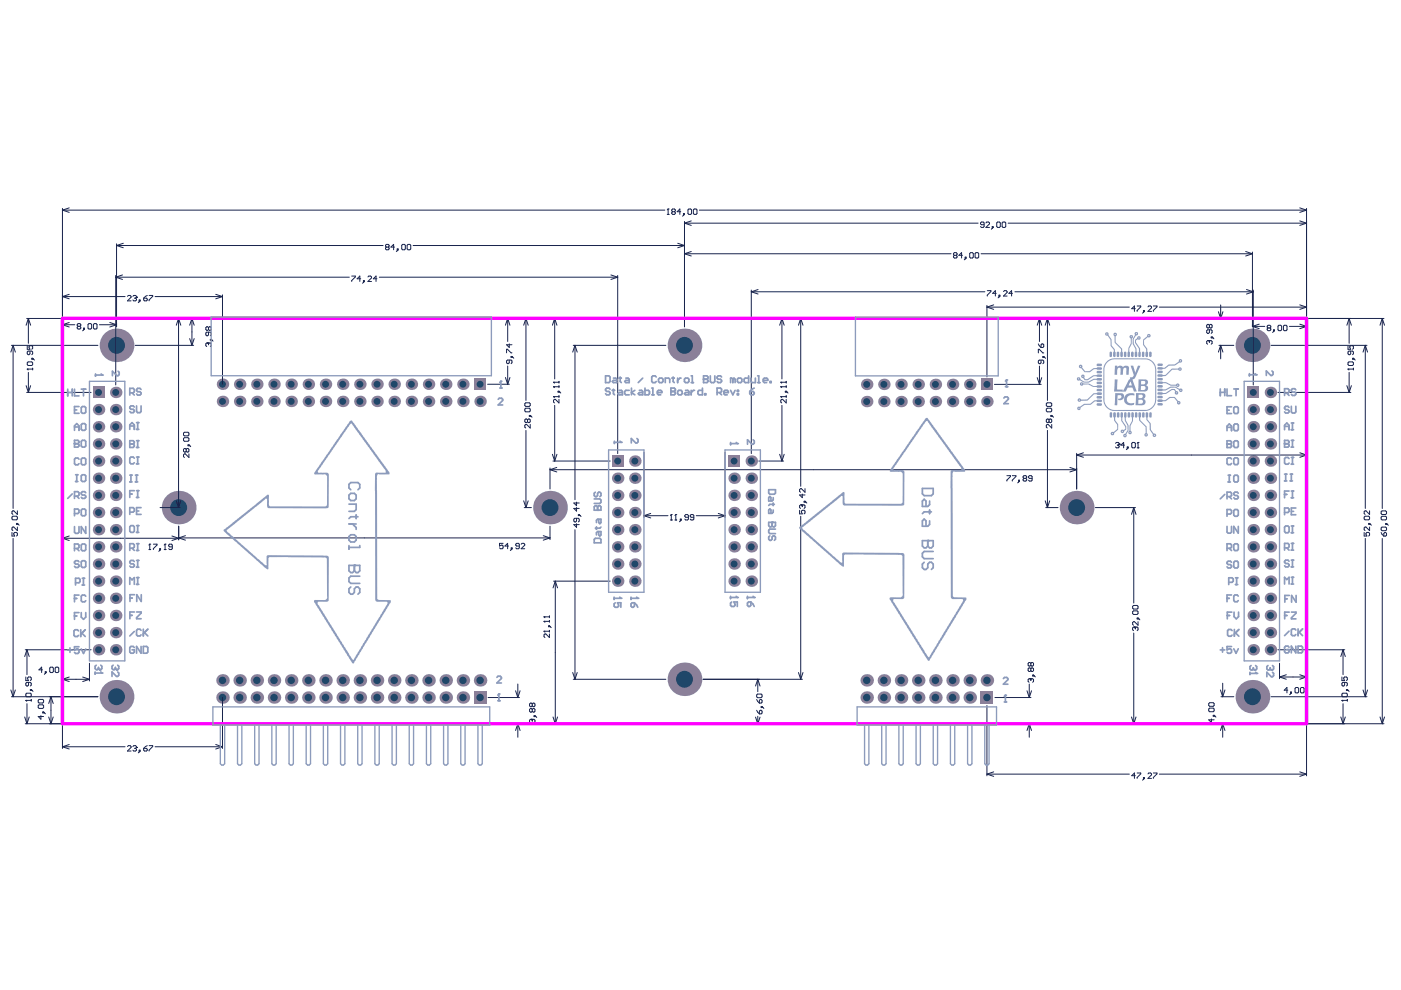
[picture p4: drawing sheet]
<svg xmlns="http://www.w3.org/2000/svg" width="297mm" height="210mm" viewBox="0 0 297 210" stroke-linecap="round" stroke-linejoin="round" font-family="sans-serif">
<circle cx="47.2" cy="147.9" r="1.32" fill="#8b8099"/>
<circle cx="47.2" cy="147.9" r=".79" fill="#1f4769"/>
<circle cx="50.8" cy="147.9" r="1.32" fill="#8b8099"/>
<circle cx="50.8" cy="147.9" r=".79" fill="#1f4769"/>
<circle cx="54.5" cy="147.9" r="1.32" fill="#8b8099"/>
<circle cx="54.5" cy="147.9" r=".79" fill="#1f4769"/>
<circle cx="24.7" cy="147.7" r="3.6" fill="#8b8099"/>
<circle cx="24.7" cy="147.7" r="1.79" fill="#1f4769"/>
<circle cx="50.8" cy="144.3" r="1.32" fill="#8b8099"/>
<circle cx="50.8" cy="144.3" r=".79" fill="#1f4769"/>
<circle cx="47.2" cy="144.3" r="1.32" fill="#8b8099"/>
<circle cx="47.2" cy="144.3" r=".79" fill="#1f4769"/>
<circle cx="54.5" cy="144.3" r="1.32" fill="#8b8099"/>
<circle cx="54.5" cy="144.3" r=".79" fill="#1f4769"/>
<circle cx="24.5" cy="137.8" r="1.22" fill="#8b8099"/>
<circle cx="24.5" cy="137.8" r=".73" fill="#1f4769"/>
<circle cx="20.9" cy="137.8" r="1.22" fill="#8b8099"/>
<circle cx="20.9" cy="137.8" r=".73" fill="#1f4769"/>
<circle cx="20.9" cy="134.1" r="1.22" fill="#8b8099"/>
<circle cx="20.9" cy="134.1" r=".73" fill="#1f4769"/>
<circle cx="24.5" cy="134.1" r="1.22" fill="#8b8099"/>
<circle cx="24.5" cy="134.1" r=".73" fill="#1f4769"/>
<circle cx="20.9" cy="130.5" r="1.22" fill="#8b8099"/>
<circle cx="20.9" cy="130.5" r=".73" fill="#1f4769"/>
<circle cx="24.5" cy="130.5" r="1.22" fill="#8b8099"/>
<circle cx="24.5" cy="130.5" r=".73" fill="#1f4769"/>
<circle cx="20.9" cy="126.9" r="1.22" fill="#8b8099"/>
<circle cx="20.9" cy="126.9" r=".73" fill="#1f4769"/>
<circle cx="24.5" cy="126.9" r="1.22" fill="#8b8099"/>
<circle cx="24.5" cy="126.9" r=".73" fill="#1f4769"/>
<circle cx="20.9" cy="123.2" r="1.22" fill="#8b8099"/>
<circle cx="20.9" cy="123.2" r=".73" fill="#1f4769"/>
<circle cx="20.9" cy="119.6" r="1.22" fill="#8b8099"/>
<circle cx="20.9" cy="119.6" r=".73" fill="#1f4769"/>
<circle cx="20.9" cy="115.9" r="1.22" fill="#8b8099"/>
<circle cx="20.9" cy="115.9" r=".73" fill="#1f4769"/>
<circle cx="20.9" cy="112.3" r="1.22" fill="#8b8099"/>
<circle cx="20.9" cy="112.3" r=".73" fill="#1f4769"/>
<circle cx="20.9" cy="108.7" r="1.22" fill="#8b8099"/>
<circle cx="20.9" cy="108.7" r=".73" fill="#1f4769"/>
<circle cx="20.9" cy="86.8" r="1.22" fill="#8b8099"/>
<circle cx="20.9" cy="86.8" r=".73" fill="#1f4769"/>
<circle cx="20.9" cy="90.5" r="1.22" fill="#8b8099"/>
<circle cx="20.9" cy="90.5" r=".73" fill="#1f4769"/>
<circle cx="20.9" cy="97.8" r="1.22" fill="#8b8099"/>
<circle cx="20.9" cy="97.8" r=".73" fill="#1f4769"/>
<circle cx="20.9" cy="101.4" r="1.22" fill="#8b8099"/>
<circle cx="20.9" cy="101.4" r=".73" fill="#1f4769"/>
<circle cx="20.9" cy="105" r="1.22" fill="#8b8099"/>
<circle cx="20.9" cy="105" r=".73" fill="#1f4769"/>
<circle cx="20.9" cy="94.1" r="1.22" fill="#8b8099"/>
<circle cx="20.9" cy="94.1" r=".73" fill="#1f4769"/>
<path d="M19.7 82h2.4v2.4h-2.4z" fill-rule="evenodd" fill="#8b8099"/>
<circle cx="20.9" cy="83.2" r=".73" fill="#1f4769"/>
<circle cx="24.5" cy="123.2" r="1.22" fill="#8b8099"/>
<circle cx="24.5" cy="123.2" r=".73" fill="#1f4769"/>
<circle cx="24.5" cy="119.6" r="1.22" fill="#8b8099"/>
<circle cx="24.5" cy="119.6" r=".73" fill="#1f4769"/>
<circle cx="24.5" cy="115.9" r="1.22" fill="#8b8099"/>
<circle cx="24.5" cy="115.9" r=".73" fill="#1f4769"/>
<circle cx="24.5" cy="112.3" r="1.22" fill="#8b8099"/>
<circle cx="24.5" cy="112.3" r=".73" fill="#1f4769"/>
<circle cx="24.5" cy="108.7" r="1.22" fill="#8b8099"/>
<circle cx="24.5" cy="108.7" r=".73" fill="#1f4769"/>
<circle cx="24.5" cy="105" r="1.22" fill="#8b8099"/>
<circle cx="24.5" cy="105" r=".73" fill="#1f4769"/>
<circle cx="24.5" cy="86.8" r="1.22" fill="#8b8099"/>
<circle cx="24.5" cy="86.8" r=".73" fill="#1f4769"/>
<circle cx="24.5" cy="94.1" r="1.22" fill="#8b8099"/>
<circle cx="24.5" cy="94.1" r=".73" fill="#1f4769"/>
<circle cx="24.5" cy="83.2" r="1.22" fill="#8b8099"/>
<circle cx="24.5" cy="83.2" r=".73" fill="#1f4769"/>
<circle cx="24.5" cy="101.4" r="1.22" fill="#8b8099"/>
<circle cx="24.5" cy="101.4" r=".73" fill="#1f4769"/>
<circle cx="24.5" cy="90.5" r="1.22" fill="#8b8099"/>
<circle cx="24.5" cy="90.5" r=".73" fill="#1f4769"/>
<circle cx="24.5" cy="97.8" r="1.22" fill="#8b8099"/>
<circle cx="24.5" cy="97.8" r=".73" fill="#1f4769"/>
<circle cx="24.7" cy="73.2" r="3.6" fill="#8b8099"/>
<circle cx="24.7" cy="73.2" r="1.79" fill="#1f4769"/>
<circle cx="37.9" cy="107.6" r="3.6" fill="#8b8099"/>
<circle cx="37.9" cy="107.6" r="1.79" fill="#1f4769"/>
<circle cx="47.2" cy="85.1" r="1.22" fill="#8b8099"/>
<circle cx="47.2" cy="85.1" r=".73" fill="#1f4769"/>
<circle cx="47.2" cy="81.5" r="1.22" fill="#8b8099"/>
<circle cx="47.2" cy="81.5" r=".73" fill="#1f4769"/>
<circle cx="50.8" cy="85.1" r="1.22" fill="#8b8099"/>
<circle cx="50.8" cy="85.1" r=".73" fill="#1f4769"/>
<circle cx="50.8" cy="81.5" r="1.22" fill="#8b8099"/>
<circle cx="50.8" cy="81.5" r=".73" fill="#1f4769"/>
<circle cx="54.5" cy="85.1" r="1.22" fill="#8b8099"/>
<circle cx="54.5" cy="85.1" r=".73" fill="#1f4769"/>
<circle cx="54.5" cy="81.5" r="1.22" fill="#8b8099"/>
<circle cx="54.5" cy="81.5" r=".73" fill="#1f4769"/>
<circle cx="69" cy="147.9" r="1.32" fill="#8b8099"/>
<circle cx="69" cy="147.9" r=".79" fill="#1f4769"/>
<circle cx="58.1" cy="147.9" r="1.32" fill="#8b8099"/>
<circle cx="58.1" cy="147.9" r=".79" fill="#1f4769"/>
<circle cx="79.9" cy="147.9" r="1.32" fill="#8b8099"/>
<circle cx="79.9" cy="147.9" r=".79" fill="#1f4769"/>
<circle cx="87.2" cy="147.9" r="1.32" fill="#8b8099"/>
<circle cx="87.2" cy="147.9" r=".79" fill="#1f4769"/>
<circle cx="72.7" cy="147.9" r="1.32" fill="#8b8099"/>
<circle cx="72.7" cy="147.9" r=".79" fill="#1f4769"/>
<circle cx="61.7" cy="147.9" r="1.32" fill="#8b8099"/>
<circle cx="61.7" cy="147.9" r=".79" fill="#1f4769"/>
<circle cx="98.1" cy="147.9" r="1.32" fill="#8b8099"/>
<circle cx="98.1" cy="147.9" r=".79" fill="#1f4769"/>
<circle cx="94.5" cy="147.9" r="1.32" fill="#8b8099"/>
<circle cx="94.5" cy="147.9" r=".79" fill="#1f4769"/>
<circle cx="76.3" cy="147.9" r="1.32" fill="#8b8099"/>
<circle cx="76.3" cy="147.9" r=".79" fill="#1f4769"/>
<circle cx="65.4" cy="147.9" r="1.32" fill="#8b8099"/>
<circle cx="65.4" cy="147.9" r=".79" fill="#1f4769"/>
<circle cx="83.6" cy="147.9" r="1.32" fill="#8b8099"/>
<circle cx="83.6" cy="147.9" r=".79" fill="#1f4769"/>
<circle cx="90.9" cy="147.9" r="1.32" fill="#8b8099"/>
<circle cx="90.9" cy="147.9" r=".79" fill="#1f4769"/>
<circle cx="87.2" cy="144.3" r="1.32" fill="#8b8099"/>
<circle cx="87.2" cy="144.3" r=".79" fill="#1f4769"/>
<circle cx="72.7" cy="144.3" r="1.32" fill="#8b8099"/>
<circle cx="72.7" cy="144.3" r=".79" fill="#1f4769"/>
<circle cx="61.7" cy="144.3" r="1.32" fill="#8b8099"/>
<circle cx="61.7" cy="144.3" r=".79" fill="#1f4769"/>
<circle cx="58.1" cy="144.3" r="1.32" fill="#8b8099"/>
<circle cx="58.1" cy="144.3" r=".79" fill="#1f4769"/>
<circle cx="58.1" cy="81.5" r="1.22" fill="#8b8099"/>
<circle cx="58.1" cy="81.5" r=".73" fill="#1f4769"/>
<circle cx="58.1" cy="85.1" r="1.22" fill="#8b8099"/>
<circle cx="58.1" cy="85.1" r=".73" fill="#1f4769"/>
<circle cx="61.7" cy="81.5" r="1.22" fill="#8b8099"/>
<circle cx="61.7" cy="81.5" r=".73" fill="#1f4769"/>
<circle cx="61.7" cy="85.1" r="1.22" fill="#8b8099"/>
<circle cx="61.7" cy="85.1" r=".73" fill="#1f4769"/>
<circle cx="65.4" cy="144.3" r="1.32" fill="#8b8099"/>
<circle cx="65.4" cy="144.3" r=".79" fill="#1f4769"/>
<circle cx="65.4" cy="85.1" r="1.22" fill="#8b8099"/>
<circle cx="65.4" cy="85.1" r=".73" fill="#1f4769"/>
<circle cx="65.4" cy="81.5" r="1.22" fill="#8b8099"/>
<circle cx="65.4" cy="81.5" r=".73" fill="#1f4769"/>
<circle cx="69" cy="144.3" r="1.32" fill="#8b8099"/>
<circle cx="69" cy="144.3" r=".79" fill="#1f4769"/>
<circle cx="69" cy="81.5" r="1.22" fill="#8b8099"/>
<circle cx="69" cy="81.5" r=".73" fill="#1f4769"/>
<circle cx="69" cy="85.1" r="1.22" fill="#8b8099"/>
<circle cx="69" cy="85.1" r=".73" fill="#1f4769"/>
<circle cx="72.7" cy="85.1" r="1.22" fill="#8b8099"/>
<circle cx="72.7" cy="85.1" r=".73" fill="#1f4769"/>
<circle cx="72.7" cy="81.5" r="1.22" fill="#8b8099"/>
<circle cx="72.7" cy="81.5" r=".73" fill="#1f4769"/>
<circle cx="76.3" cy="144.3" r="1.32" fill="#8b8099"/>
<circle cx="76.3" cy="144.3" r=".79" fill="#1f4769"/>
<circle cx="76.3" cy="81.5" r="1.22" fill="#8b8099"/>
<circle cx="76.3" cy="81.5" r=".73" fill="#1f4769"/>
<circle cx="76.3" cy="85.1" r="1.22" fill="#8b8099"/>
<circle cx="76.3" cy="85.1" r=".73" fill="#1f4769"/>
<circle cx="79.9" cy="144.3" r="1.32" fill="#8b8099"/>
<circle cx="79.9" cy="144.3" r=".79" fill="#1f4769"/>
<circle cx="79.9" cy="81.5" r="1.22" fill="#8b8099"/>
<circle cx="79.9" cy="81.5" r=".73" fill="#1f4769"/>
<circle cx="79.9" cy="85.1" r="1.22" fill="#8b8099"/>
<circle cx="79.9" cy="85.1" r=".73" fill="#1f4769"/>
<circle cx="83.6" cy="144.3" r="1.32" fill="#8b8099"/>
<circle cx="83.6" cy="144.3" r=".79" fill="#1f4769"/>
<circle cx="83.6" cy="85.1" r="1.22" fill="#8b8099"/>
<circle cx="83.6" cy="85.1" r=".73" fill="#1f4769"/>
<circle cx="83.6" cy="81.5" r="1.22" fill="#8b8099"/>
<circle cx="83.6" cy="81.5" r=".73" fill="#1f4769"/>
<circle cx="87.2" cy="85.1" r="1.22" fill="#8b8099"/>
<circle cx="87.2" cy="85.1" r=".73" fill="#1f4769"/>
<circle cx="87.2" cy="81.5" r="1.22" fill="#8b8099"/>
<circle cx="87.2" cy="81.5" r=".73" fill="#1f4769"/>
<circle cx="90.9" cy="144.3" r="1.32" fill="#8b8099"/>
<circle cx="90.9" cy="144.3" r=".79" fill="#1f4769"/>
<circle cx="90.9" cy="85.1" r="1.22" fill="#8b8099"/>
<circle cx="90.9" cy="85.1" r=".73" fill="#1f4769"/>
<circle cx="90.9" cy="81.5" r="1.22" fill="#8b8099"/>
<circle cx="90.9" cy="81.5" r=".73" fill="#1f4769"/>
<circle cx="94.5" cy="144.3" r="1.32" fill="#8b8099"/>
<circle cx="94.5" cy="144.3" r=".79" fill="#1f4769"/>
<circle cx="94.5" cy="85.1" r="1.22" fill="#8b8099"/>
<circle cx="94.5" cy="85.1" r=".73" fill="#1f4769"/>
<circle cx="94.5" cy="81.5" r="1.22" fill="#8b8099"/>
<circle cx="94.5" cy="81.5" r=".73" fill="#1f4769"/>
<circle cx="98.1" cy="144.3" r="1.32" fill="#8b8099"/>
<circle cx="98.1" cy="144.3" r=".79" fill="#1f4769"/>
<circle cx="98.1" cy="85.1" r="1.22" fill="#8b8099"/>
<circle cx="98.1" cy="85.1" r=".73" fill="#1f4769"/>
<circle cx="98.1" cy="81.5" r="1.22" fill="#8b8099"/>
<circle cx="98.1" cy="81.5" r=".73" fill="#1f4769"/>
<path d="M100.5 146.6h2.6v2.6h-2.6z" fill-rule="evenodd" fill="#8b8099"/>
<circle cx="101.8" cy="147.9" r=".79" fill="#1f4769"/>
<circle cx="101.8" cy="144.3" r="1.32" fill="#8b8099"/>
<circle cx="101.8" cy="144.3" r=".79" fill="#1f4769"/>
<circle cx="159.3" cy="123.2" r="1.22" fill="#8b8099"/>
<circle cx="159.3" cy="123.2" r=".73" fill="#1f4769"/>
<circle cx="159.3" cy="119.6" r="1.22" fill="#8b8099"/>
<circle cx="159.3" cy="119.6" r=".73" fill="#1f4769"/>
<circle cx="187.4" cy="144.3" r="1.32" fill="#8b8099"/>
<circle cx="187.4" cy="144.3" r=".79" fill="#1f4769"/>
<circle cx="131" cy="123.2" r="1.22" fill="#8b8099"/>
<circle cx="131" cy="123.2" r=".73" fill="#1f4769"/>
<circle cx="131" cy="119.6" r="1.22" fill="#8b8099"/>
<circle cx="131" cy="119.6" r=".73" fill="#1f4769"/>
<circle cx="155.6" cy="119.6" r="1.22" fill="#8b8099"/>
<circle cx="155.6" cy="119.6" r=".73" fill="#1f4769"/>
<circle cx="155.6" cy="123.2" r="1.22" fill="#8b8099"/>
<circle cx="155.6" cy="123.2" r=".73" fill="#1f4769"/>
<circle cx="187.4" cy="147.9" r="1.32" fill="#8b8099"/>
<circle cx="187.4" cy="147.9" r=".79" fill="#1f4769"/>
<circle cx="183.8" cy="144.3" r="1.32" fill="#8b8099"/>
<circle cx="183.8" cy="144.3" r=".79" fill="#1f4769"/>
<circle cx="145.1" cy="144" r="3.6" fill="#8b8099"/>
<circle cx="145.1" cy="144" r="1.79" fill="#1f4769"/>
<circle cx="183.8" cy="147.9" r="1.32" fill="#8b8099"/>
<circle cx="183.8" cy="147.9" r=".79" fill="#1f4769"/>
<circle cx="134.6" cy="123.2" r="1.22" fill="#8b8099"/>
<circle cx="134.6" cy="123.2" r=".73" fill="#1f4769"/>
<circle cx="134.6" cy="119.6" r="1.22" fill="#8b8099"/>
<circle cx="134.6" cy="119.6" r=".73" fill="#1f4769"/>
<path d="M100.6 80.3h2.4v2.4h-2.4z" fill-rule="evenodd" fill="#8b8099"/>
<circle cx="101.8" cy="81.5" r=".73" fill="#1f4769"/>
<circle cx="101.8" cy="85.1" r="1.22" fill="#8b8099"/>
<circle cx="101.8" cy="85.1" r=".73" fill="#1f4769"/>
<circle cx="116.6" cy="107.6" r="3.6" fill="#8b8099"/>
<circle cx="116.6" cy="107.6" r="1.79" fill="#1f4769"/>
<circle cx="131" cy="115.9" r="1.22" fill="#8b8099"/>
<circle cx="131" cy="115.9" r=".73" fill="#1f4769"/>
<circle cx="131" cy="112.3" r="1.22" fill="#8b8099"/>
<circle cx="131" cy="112.3" r=".73" fill="#1f4769"/>
<circle cx="131" cy="105" r="1.22" fill="#8b8099"/>
<circle cx="131" cy="105" r=".73" fill="#1f4769"/>
<circle cx="131" cy="101.4" r="1.22" fill="#8b8099"/>
<circle cx="131" cy="101.4" r=".73" fill="#1f4769"/>
<circle cx="131" cy="108.7" r="1.22" fill="#8b8099"/>
<circle cx="131" cy="108.7" r=".73" fill="#1f4769"/>
<path d="M129.7 96.5h2.5v2.5h-2.5z" fill-rule="evenodd" fill="#8b8099"/>
<circle cx="131" cy="97.8" r=".73" fill="#1f4769"/>
<circle cx="134.6" cy="115.9" r="1.22" fill="#8b8099"/>
<circle cx="134.6" cy="115.9" r=".73" fill="#1f4769"/>
<circle cx="134.6" cy="108.7" r="1.22" fill="#8b8099"/>
<circle cx="134.6" cy="108.7" r=".73" fill="#1f4769"/>
<circle cx="134.6" cy="101.4" r="1.22" fill="#8b8099"/>
<circle cx="134.6" cy="101.4" r=".73" fill="#1f4769"/>
<circle cx="134.6" cy="105" r="1.22" fill="#8b8099"/>
<circle cx="134.6" cy="105" r=".73" fill="#1f4769"/>
<circle cx="134.6" cy="97.8" r="1.22" fill="#8b8099"/>
<circle cx="134.6" cy="97.8" r=".73" fill="#1f4769"/>
<circle cx="134.6" cy="112.3" r="1.22" fill="#8b8099"/>
<circle cx="134.6" cy="112.3" r=".73" fill="#1f4769"/>
<circle cx="145.1" cy="73.2" r="3.6" fill="#8b8099"/>
<circle cx="145.1" cy="73.2" r="1.79" fill="#1f4769"/>
<circle cx="155.6" cy="115.9" r="1.22" fill="#8b8099"/>
<circle cx="155.6" cy="115.9" r=".73" fill="#1f4769"/>
<circle cx="155.6" cy="105" r="1.22" fill="#8b8099"/>
<circle cx="155.6" cy="105" r=".73" fill="#1f4769"/>
<circle cx="155.6" cy="108.7" r="1.22" fill="#8b8099"/>
<circle cx="155.6" cy="108.7" r=".73" fill="#1f4769"/>
<circle cx="155.6" cy="101.4" r="1.22" fill="#8b8099"/>
<circle cx="155.6" cy="101.4" r=".73" fill="#1f4769"/>
<path d="M154.4 96.5h2.5v2.5h-2.5z" fill-rule="evenodd" fill="#8b8099"/>
<circle cx="155.6" cy="97.8" r=".73" fill="#1f4769"/>
<circle cx="155.6" cy="112.3" r="1.22" fill="#8b8099"/>
<circle cx="155.6" cy="112.3" r=".73" fill="#1f4769"/>
<circle cx="159.3" cy="115.9" r="1.22" fill="#8b8099"/>
<circle cx="159.3" cy="115.9" r=".73" fill="#1f4769"/>
<circle cx="159.3" cy="105" r="1.22" fill="#8b8099"/>
<circle cx="159.3" cy="105" r=".73" fill="#1f4769"/>
<circle cx="159.3" cy="97.8" r="1.22" fill="#8b8099"/>
<circle cx="159.3" cy="97.8" r=".73" fill="#1f4769"/>
<circle cx="159.3" cy="101.4" r="1.22" fill="#8b8099"/>
<circle cx="159.3" cy="101.4" r=".73" fill="#1f4769"/>
<circle cx="159.3" cy="108.7" r="1.22" fill="#8b8099"/>
<circle cx="159.3" cy="108.7" r=".73" fill="#1f4769"/>
<circle cx="159.3" cy="112.3" r="1.22" fill="#8b8099"/>
<circle cx="159.3" cy="112.3" r=".73" fill="#1f4769"/>
<circle cx="183.8" cy="81.5" r="1.22" fill="#8b8099"/>
<circle cx="183.8" cy="81.5" r=".73" fill="#1f4769"/>
<circle cx="183.8" cy="85.1" r="1.22" fill="#8b8099"/>
<circle cx="183.8" cy="85.1" r=".73" fill="#1f4769"/>
<circle cx="191" cy="144.3" r="1.32" fill="#8b8099"/>
<circle cx="191" cy="144.3" r=".79" fill="#1f4769"/>
<circle cx="191" cy="147.9" r="1.32" fill="#8b8099"/>
<circle cx="191" cy="147.9" r=".79" fill="#1f4769"/>
<circle cx="194.7" cy="144.3" r="1.32" fill="#8b8099"/>
<circle cx="194.7" cy="144.3" r=".79" fill="#1f4769"/>
<circle cx="194.7" cy="147.9" r="1.32" fill="#8b8099"/>
<circle cx="194.7" cy="147.9" r=".79" fill="#1f4769"/>
<circle cx="198.3" cy="144.3" r="1.32" fill="#8b8099"/>
<circle cx="198.3" cy="144.3" r=".79" fill="#1f4769"/>
<circle cx="198.3" cy="147.9" r="1.32" fill="#8b8099"/>
<circle cx="198.3" cy="147.9" r=".79" fill="#1f4769"/>
<circle cx="202" cy="147.9" r="1.32" fill="#8b8099"/>
<circle cx="202" cy="147.9" r=".79" fill="#1f4769"/>
<circle cx="202" cy="144.3" r="1.32" fill="#8b8099"/>
<circle cx="202" cy="144.3" r=".79" fill="#1f4769"/>
<circle cx="205.6" cy="144.3" r="1.32" fill="#8b8099"/>
<circle cx="205.6" cy="144.3" r=".79" fill="#1f4769"/>
<circle cx="205.6" cy="147.9" r="1.32" fill="#8b8099"/>
<circle cx="205.6" cy="147.9" r=".79" fill="#1f4769"/>
<path d="M207.9 146.6h2.7v2.6h-2.7z" fill-rule="evenodd" fill="#8b8099"/>
<circle cx="209.2" cy="147.9" r=".79" fill="#1f4769"/>
<circle cx="209.2" cy="144.3" r="1.32" fill="#8b8099"/>
<circle cx="209.2" cy="144.3" r=".79" fill="#1f4769"/>
<circle cx="265.5" cy="147.7" r="3.6" fill="#8b8099"/>
<circle cx="265.5" cy="147.7" r="1.79" fill="#1f4769"/>
<circle cx="265.7" cy="134.1" r="1.22" fill="#8b8099"/>
<circle cx="265.7" cy="134.1" r=".73" fill="#1f4769"/>
<circle cx="265.7" cy="130.5" r="1.22" fill="#8b8099"/>
<circle cx="265.7" cy="130.5" r=".73" fill="#1f4769"/>
<circle cx="265.7" cy="115.9" r="1.22" fill="#8b8099"/>
<circle cx="265.7" cy="115.9" r=".73" fill="#1f4769"/>
<circle cx="265.7" cy="126.9" r="1.22" fill="#8b8099"/>
<circle cx="265.7" cy="126.9" r=".73" fill="#1f4769"/>
<circle cx="265.7" cy="119.6" r="1.22" fill="#8b8099"/>
<circle cx="265.7" cy="119.6" r=".73" fill="#1f4769"/>
<circle cx="265.7" cy="123.2" r="1.22" fill="#8b8099"/>
<circle cx="265.7" cy="123.2" r=".73" fill="#1f4769"/>
<circle cx="265.7" cy="137.8" r="1.22" fill="#8b8099"/>
<circle cx="265.7" cy="137.8" r=".73" fill="#1f4769"/>
<circle cx="265.7" cy="112.3" r="1.22" fill="#8b8099"/>
<circle cx="265.7" cy="112.3" r=".73" fill="#1f4769"/>
<circle cx="265.7" cy="108.7" r="1.22" fill="#8b8099"/>
<circle cx="265.7" cy="108.7" r=".73" fill="#1f4769"/>
<circle cx="269.4" cy="126.9" r="1.22" fill="#8b8099"/>
<circle cx="269.4" cy="126.9" r=".73" fill="#1f4769"/>
<circle cx="269.4" cy="137.8" r="1.22" fill="#8b8099"/>
<circle cx="269.4" cy="137.8" r=".73" fill="#1f4769"/>
<circle cx="269.4" cy="115.9" r="1.22" fill="#8b8099"/>
<circle cx="269.4" cy="115.9" r=".73" fill="#1f4769"/>
<circle cx="269.4" cy="119.6" r="1.22" fill="#8b8099"/>
<circle cx="269.4" cy="119.6" r=".73" fill="#1f4769"/>
<circle cx="269.4" cy="123.2" r="1.22" fill="#8b8099"/>
<circle cx="269.4" cy="123.2" r=".73" fill="#1f4769"/>
<circle cx="269.4" cy="134.1" r="1.22" fill="#8b8099"/>
<circle cx="269.4" cy="134.1" r=".73" fill="#1f4769"/>
<circle cx="269.4" cy="130.5" r="1.22" fill="#8b8099"/>
<circle cx="269.4" cy="130.5" r=".73" fill="#1f4769"/>
<circle cx="269.4" cy="112.3" r="1.22" fill="#8b8099"/>
<circle cx="269.4" cy="112.3" r=".73" fill="#1f4769"/>
<circle cx="269.4" cy="108.7" r="1.22" fill="#8b8099"/>
<circle cx="269.4" cy="108.7" r=".73" fill="#1f4769"/>
<circle cx="187.4" cy="85.1" r="1.22" fill="#8b8099"/>
<circle cx="187.4" cy="85.1" r=".73" fill="#1f4769"/>
<circle cx="187.4" cy="81.5" r="1.22" fill="#8b8099"/>
<circle cx="187.4" cy="81.5" r=".73" fill="#1f4769"/>
<circle cx="191" cy="85.1" r="1.22" fill="#8b8099"/>
<circle cx="191" cy="85.1" r=".73" fill="#1f4769"/>
<circle cx="191" cy="81.5" r="1.22" fill="#8b8099"/>
<circle cx="191" cy="81.5" r=".73" fill="#1f4769"/>
<circle cx="194.7" cy="85.1" r="1.22" fill="#8b8099"/>
<circle cx="194.7" cy="85.1" r=".73" fill="#1f4769"/>
<circle cx="194.7" cy="81.5" r="1.22" fill="#8b8099"/>
<circle cx="194.7" cy="81.5" r=".73" fill="#1f4769"/>
<circle cx="198.3" cy="85.1" r="1.22" fill="#8b8099"/>
<circle cx="198.3" cy="85.1" r=".73" fill="#1f4769"/>
<circle cx="198.3" cy="81.5" r="1.22" fill="#8b8099"/>
<circle cx="198.3" cy="81.5" r=".73" fill="#1f4769"/>
<circle cx="202" cy="85.1" r="1.22" fill="#8b8099"/>
<circle cx="202" cy="85.1" r=".73" fill="#1f4769"/>
<circle cx="202" cy="81.5" r="1.22" fill="#8b8099"/>
<circle cx="202" cy="81.5" r=".73" fill="#1f4769"/>
<circle cx="205.6" cy="85.1" r="1.22" fill="#8b8099"/>
<circle cx="205.6" cy="85.1" r=".73" fill="#1f4769"/>
<circle cx="205.6" cy="81.5" r="1.22" fill="#8b8099"/>
<circle cx="205.6" cy="81.5" r=".73" fill="#1f4769"/>
<circle cx="209.2" cy="85.1" r="1.22" fill="#8b8099"/>
<circle cx="209.2" cy="85.1" r=".73" fill="#1f4769"/>
<path d="M208 80.3h2.5v2.4h-2.5z" fill-rule="evenodd" fill="#8b8099"/>
<circle cx="209.2" cy="81.5" r=".73" fill="#1f4769"/>
<circle cx="228.3" cy="107.6" r="3.6" fill="#8b8099"/>
<circle cx="228.3" cy="107.6" r="1.79" fill="#1f4769"/>
<circle cx="265.5" cy="73.2" r="3.6" fill="#8b8099"/>
<circle cx="265.5" cy="73.2" r="1.79" fill="#1f4769"/>
<circle cx="265.7" cy="105" r="1.22" fill="#8b8099"/>
<circle cx="265.7" cy="105" r=".73" fill="#1f4769"/>
<circle cx="265.7" cy="101.4" r="1.22" fill="#8b8099"/>
<circle cx="265.7" cy="101.4" r=".73" fill="#1f4769"/>
<circle cx="265.7" cy="97.8" r="1.22" fill="#8b8099"/>
<circle cx="265.7" cy="97.8" r=".73" fill="#1f4769"/>
<circle cx="265.7" cy="94.1" r="1.22" fill="#8b8099"/>
<circle cx="265.7" cy="94.1" r=".73" fill="#1f4769"/>
<circle cx="265.7" cy="90.5" r="1.22" fill="#8b8099"/>
<circle cx="265.7" cy="90.5" r=".73" fill="#1f4769"/>
<circle cx="265.7" cy="86.8" r="1.22" fill="#8b8099"/>
<circle cx="265.7" cy="86.8" r=".73" fill="#1f4769"/>
<path d="M264.5 82h2.4v2.4h-2.4z" fill-rule="evenodd" fill="#8b8099"/>
<circle cx="265.7" cy="83.2" r=".73" fill="#1f4769"/>
<circle cx="269.4" cy="105" r="1.22" fill="#8b8099"/>
<circle cx="269.4" cy="105" r=".73" fill="#1f4769"/>
<circle cx="269.4" cy="101.4" r="1.22" fill="#8b8099"/>
<circle cx="269.4" cy="101.4" r=".73" fill="#1f4769"/>
<circle cx="269.4" cy="97.8" r="1.22" fill="#8b8099"/>
<circle cx="269.4" cy="97.8" r=".73" fill="#1f4769"/>
<circle cx="269.4" cy="94.1" r="1.22" fill="#8b8099"/>
<circle cx="269.4" cy="94.1" r=".73" fill="#1f4769"/>
<circle cx="269.4" cy="90.5" r="1.22" fill="#8b8099"/>
<circle cx="269.4" cy="90.5" r=".73" fill="#1f4769"/>
<circle cx="269.4" cy="86.8" r="1.22" fill="#8b8099"/>
<circle cx="269.4" cy="86.8" r=".73" fill="#1f4769"/>
<circle cx="269.4" cy="83.2" r="1.22" fill="#8b8099"/>
<circle cx="269.4" cy="83.2" r=".73" fill="#1f4769"/>
<g fill="none" stroke="#18234c" stroke-width=".21">
<path d="M13.2 44.2v23M13.2 44.6l1.5 .4M13.2 44.6h127.8M14.7 44.1l-1.5 .5M24.5 58.8l1.5 .4M24.5 58.8h49.6M24.5 58.4v23.2M24.7 52.1l1.4 .4M24.7 52.1h56.5M24.7 51.7v17.6M26 58.3l-1.5 .5M26.1 51.6l-1.4 .5"/>
<path d="M74.6 58.5h.7l-.7 1.2M76.5 59.1h-.8l.6-.6v1.2M77.1 59.5h.1v.2h-.1zM77.2 59.7l-.3 .4M78 58.7l.2-.2h.4l.2 .2v.2l-.8 .8h.8M79.9 59.1h-.7l.5-.6v1.2M80.4 58.8h50.6M81.9 52.4l-.2 .2 .2 .4h.4l.2-.2-.2-.4M81.9 52.4l-.2-.2 .2-.4h.4l.2 .2-.2 .4M81.9 52.4h.4M83.6 52.4h-.7l.6-.6v1.2M84.2 52.8h.2v.2h-.2z"/>
<path d="M84.4 53l-.4 .3M85.2 52l.2-.2h.3l.2 .2v.8l-.2 .2h-.3l-.2-.2zM86.3 52l.2-.2h.4l.2 .2v.8l-.2 .2h-.4l-.2-.2zM87.6 52.1h57.5M129.5 58.3l1.5 .5M131 58.8l-1.5 .4M131 58.4v37.8M141.5 45.5h.3M141.7 44.3h.1M141.7 44.3v1.2M141.7 44.3l-.2 .2M142.6 44.9l-.2-.2 .2-.4h.4l.2 .2-.2 .4"/>
<path d="M142.6 44.9l-.2 .2 .2 .4h.4l.2-.2-.2-.4M142.6 44.9h.4M143.7 51.6l1.4 .5M144.3 44.9h-.7l.5-.6v1.2M144.9 45.3h.2v.2h-.2zM145.1 45.5l-.4 .3M145.1 53.8l1.5 .5M145.1 53.8h56.5M145.1 47v22.3M145.1 52.1l-1.4 .4M145.1 47.3l1.5 .5M145.1 47.3h62.3"/>
<path d="M145.9 44.5l.2-.2h.3l.2 .2v.8l-.2 .2h-.3l-.2-.2zM146.6 53.3l-1.5 .5M146.6 46.8l-1.5 .5M147 44.5l.2-.2h.4l.2 .2v.8l-.2 .2h-.4l-.2-.2zM148.3 44.6h128.7M202.3 54.1l-.1-.2 .1-.3h.4l.2 .2-.2 .3M202.3 54.1l-.1 .2 .1 .4h.4l.2-.2-.2-.4M202.3 54.1h.4M204.1 54.1h-.8l.6-.5v1.1M204.6 54.5h.2v.2h-.2zM204.8 54.7l-.4 .4M205.6 53.8l.2-.2h.4l.2 .2v.7l-.2 .2h-.4l-.2-.2z"/>
<path d="M206.7 53.8l.2-.2h.4l.2 .2v.7l-.2 .2h-.4l-.2-.2zM208 53.8h57.5M208.7 47.6h-.6l-.2-.1 .2-.4h.4l.2 .2v.7l-.2 .2h-.4l-.2-.2M209 47.3l.2-.2h.4l.2 .2v.2l-.8 .7h.8M210.4 48h.2v.2h-.2zM210.6 48.2l-.4 .4M211.3 47.3l.2-.2h.4l.2 .2v.7l-.2 .2h-.4l-.2-.2zM212.5 47.3l.2-.2h.3l.2 .2v.7l-.2 .2h-.3l-.2-.2zM213.7 47.3h63.3M264.1 53.3l1.4 .5M265.5 53.8l-1.4 .5M265.5 53.4v15.9"/>
<path d="M275.6 46.8l1.4 .5M275.6 44.1l1.4 .5M277 44.2v23M277 47.3l-1.4 .5M277 44.6l-1.4 .4M2.4 73.2h18.4M2.8 73.2l.5 1.5M2.8 73.2l-.5 1.5M2.8 73.2v34.6M5.7 67.5h7.2M5.8 78.3h.1M5.8 73.3v.8h.6l-.2-.4 .2-.4h.3l.2 .2v.4l-.2 .2"/>
<path d="M5.8 78.3h1.1M5.8 78.3l.2 .1M6 76.7h.7l.2 .2v.4l-.2 .2h-.7l-.2-.2v-.4zM6 67.5l.5 1.5M6 67.5l-.5 1.5M6 67.5v5.3M6 79v4.2M6.4 74.4v.6l-.2 .2-.4-.2v-.4l.2-.2h.7l.2 .2v.4l-.2 .2M6.7 76h.2v.2h-.2zM6.9 78.1v.3M6.9 76l.4 .3M13.2 67.9v46.6"/>
<path d="M13.2 62.9l1.5 .5M13.2 62.9h13.3M13.2 68.9l1.5 .4M13.2 68.9h2.7M13.6 67.5h94.4M14.7 62.4l-1.5 .5M14.7 68.4l-1.5 .5M16.6 69.2l-.2-.2 .2-.4h.3l.2 .2-.2 .4M16.6 69.2l-.2 .2 .2 .4h.3l.2-.2-.2-.4M16.6 69.2h.3M17.7 69.6h.2v.2h-.2zM17.9 69.8l-.4 .3"/>
<path d="M18.7 68.8l.2-.2h.3l.2 .2v.8l-.2 .2h-.3l-.2-.2zM20 68.6h.4l.2 .2v.8l-.2 .2h-.4l-.2-.2v-.8zM21.1 68.9h3.6M23.3 68.4l1.4 .5M24.7 68.9l-1.4 .4M27 62.8l.2-.2h.4l.2 .2v.2l-.8 .8h.8M28.2 62.8l.2-.2h.3l.2 .4M28.6 63.2h.1M28.7 73.2h12.4M28.7 63.2l.2 .2-.2 .4h-.3l-.2-.2M28.9 63h.1M28.9 63l-.2 .2"/>
<path d="M29.5 63.6h.2v.2h-.2zM29.7 63.8l-.4 .4M30.5 63.2h.5l.2 .4-.2 .2h-.3l-.2-.2zM31.2 62.6l-.7 .6M31.6 62.6h.8l-.8 1.2M32.9 62.9h14.3M37.9 67.5l.4 1.5M37.9 67.5l-.5 1.5M37.9 67.5v40.1M40.2 71.8l.5 1.4M40.7 67.5l.5 1.5M40.7 67.5l-.5 1.5"/>
<path d="M40.7 67.5v5.7M41.2 71.8l-.5 1.4M44 72.7h.1M44 72.7l-.4 .2v.4l.2 .2M44 72.7l.2 .2M44.2 72.9l.2-.2 .4 .2v.4l-.2 .2M44.2 69.5l.2-.2 .4 .2v.4l-.2 .1-.4-.1M44.2 69.5l-.2-.2-.4 .2v.4l.2 .1 .4-.1M44.2 70.4v.6l-.2 .2-.4-.2v-.4l.2-.2h.8l.2 .2v.4l-.2 .2M44.2 69.5v.4M44.2 72.9v.2M44.6 72h.2v.1h-.2z"/>
<path d="M44.8 72l.4 .3M45.7 62.4l1.5 .5M47.2 62.5v19M47.2 62.9l-1.5 .5M107.4 74.8v-.8l1.1 .8M107.6 67.5l.5 1.5M107.6 67.5l-.4 1.5M107.6 67.5v4.9M107.6 77.6v3.9M108 76.3v.6l-.2 .2-.4-.2v-.4l.2-.2h.8l.1 .2v.4l-.1 .2M108 72.9v.8l-.6-.6h1.1M108.4 75.6h.1v.2h-.1z"/>
<path d="M108.5 75.6l.4 .4M111.1 67.5h1M111.5 67.5l.5 1.5M111.5 67.5l-.5 1.5M111.5 67.5v17.4M117.2 67.5h18.4M117.6 67.5l.5 1.5M117.6 67.5l-.5 1.5M117.6 67.5v12.8M121.5 73.2h19.7M121.9 73.2l.5 1.5M121.9 73.2l-.5 1.5"/>
<path d="M121.9 73.2v32.8M155.6 67.5h10.5M159.3 61.9l1.4 .4M159.3 61.9h49.5M159.3 61.5v34.7M160.7 61.4l-1.4 .5M165.8 67.5l.5 1.5M165.8 67.5l-.5 1.5M165.8 67.5v12.8M169.4 67.5h107.2M169.8 67.5l.4 1.5M169.8 67.5l-.5 1.5"/>
<path d="M169.8 67.5v35.6M209.2 64.8v15.1M209.2 65.1l1.5 .5M209.2 65.1h30.2M209.3 61.6h.8v.2l-.8 .8v.2M210.7 64.6l-1.5 .5M211.2 62.2h-.7l.5-.6v1.2M211.8 62.6h.2v.2h-.2zM212 62.8l-.4 .4M212.8 61.8l.1-.2h.4l.2 .2v.2l-.7 .8h.7M214.7 62.2h-.8l.6-.6v1.2M215.2 61.9h50.5"/>
<path d="M220.1 74.8v-.7l1.2 .7M220.1 72.9l.6 .8M220.4 67.5l.5 1.5M220.4 67.5l-.5 1.5M220.4 67.5v4.9M220.4 77.6v3.9M220.7 76.4v.5l-.2 .2-.4-.2v-.4l.2-.1h.8l.2 .1v.4l-.2 .2M220.7 73.1l.4-.2 .2 .2v.4l-.2 .2h-.4zM221.1 75.6h.2v.2h-.2zM221.3 75.6l.4 .4M222.1 67.5l.5 1.5M222.1 67.5l-.5 1.5"/>
<path d="M222.1 67.5v17.4M240.7 65.4h-.8l.6-.5v1.1M241.1 64.9h.8l-.8 1.1M242.4 65.8h.2v.2h-.2zM242.6 66l-.4 .4M243.4 65.1l.2-.2h.4l.2 .2v.2l-.8 .7h.8M244.5 64.9h.8l-.8 1.1M245.8 65.1h31.2M256.2 72.2h.1M256.2 72.2l-.4 .2v.4l.2 .2M256.2 72.2l.2 .2M256.4 69l-.2-.2-.4 .2v.4l.2 .1 .4-.1"/>
<path d="M256.4 69.9v.6l-.2 .2-.4-.2v-.4l.2-.2h.8l.2 .2v.4l-.2 .2M256.4 72.4l.2-.2 .4 .2v.4l-.2 .2M256.4 69v.4M256.4 72.4v.2M256.4 69l.2-.2 .4 .2v.4l-.2 .1-.4-.1M256.8 71.5h.2v.1h-.2zM257 71.5l.4 .3M258.3 66.1l.5 1.4M258.4 73.2h3.2M258.8 73.2l.5 1.5M258.8 73.2l-.5 1.5M258.8 64.7v2.8"/>
<path d="M258.8 73.2v2.9M259.3 66.1l-.5 1.4M264.3 61.4l1.4 .5M265.5 69.2l1.5 .5M265.5 69.2h2.7M265.7 61.9l-1.4 .4M265.7 61.5v20.1M267 68.7l-1.5 .5M268.9 69.5h.3M268.9 69.5l-.2-.2 .2-.3h.3l.2 .2-.2 .3M268.9 69.5l-.2 .2 .2 .4h.3l.2-.2-.2-.4M269.5 73.2h20.3"/>
<path d="M270 69.9h.2v.2h-.2zM270.2 70.1l-.4 .4M271 69.2l.2-.2h.3l.2 .2v.7l-.2 .2h-.3l-.2-.2zM272.1 69.2l.2-.2h.4l.2 .2v.7l-.2 .2h-.4l-.2-.2zM273.4 69.2h3.6M275.6 64.6l1.4 .5M275.6 68.7l1.4 .5M277 67.9v1.7M277 65.1l-1.4 .5M277 69.2l-1.4 .5M277.4 67.5h16M285.8 78.3h.1"/>
<path d="M285.8 78.3h1.1M285.8 76.9l.2-.2h.8l.1 .2v.4l-.1 .2h-.8l-.2-.2zM285.8 73.3v.8h.6l-.2-.4 .2-.4h.4l.1 .2v.4l-.1 .2M285.8 78.3l.2 .1M286 67.5l.5 1.5M286 67.5l-.4 1.5M286 67.5v5.3M286 79v4.2M286.4 74.4v.6l-.2 .2-.4-.2v-.4l.2-.2h.8l.1 .2v.4l-.1 .2M286.8 76h.1v.2h-.1zM286.9 78.1v.3M286.9 76l.4 .3"/>
<path d="M289.5 73.2l.4 1.5M289.5 73.2l-.5 1.5M289.5 73.2v34.6M293.1 67.5l.4 1.5M293.1 67.5l-.5 1.5M293.1 67.5v40.3M5.5 81.8l.5 1.4M5.7 83.2h13.6M6.5 81.8l-.5 1.4M38.9 91.8l.2-.2h.8l.2 .2v.4l-.2 .2h-.8l-.2-.2zM38.9 93l.2-.2h.8l.2 .2v.4l-.2 .2h-.8l-.2-.2zM39.5 95.3l.2-.2 .4 .2v.4l-.2 .1-.4-.1"/>
<path d="M39.5 95.3l-.2-.2-.4 .2v.4l.2 .1 .4-.1M39.5 95.3v.4M39.9 94.3h.2v.2h-.2zM40.1 96.2v.8l-.8-.8-.4 .2v.4l.2 .2M40.1 94.3l.3 .4M103.4 81.5h4.6M107.2 80l.4 1.5M108.1 80l-.5 1.5M111.3 85.6l.2-.2h.7l.2 .2v.4l-.2 .2h-.7l-.2-.2zM111.3 86.7l.2-.1h.7l.2 .1v.4l-.2 .2h-.7l-.2-.2zM111.5 91.3v16.3M111.8 89l-.1-.2-.4 .2v.4l.2 .2 .3-.2"/>
<path d="M111.8 89l.2-.2 .4 .2v.4l-.2 .2-.4-.2M111.8 89v.4M112.2 88.1h.2v.2h-.2zM112.4 90v.8l-.7-.8-.4 .2v.4l.2 .2M112.4 88.1l.4 .4M116.6 99.6l1.4 .5M116.6 99.6h111.7M116.6 99.2v4.5M117.1 96.3l.5 1.5M117.2 97.8h12.2M117.4 84.1h.1M117.4 82h.1"/>
<path d="M117.4 81h.1M117.4 84.1h1.1M117.4 82h1.1M117.4 81h1.1M117.4 84.1l.2 .2M117.4 82l.2 .2M117.4 81l.2 .2M117.6 85.9v11.9M118 99.1l-1.4 .5M118.1 96.3l-.5 1.5M118.3 83h.2v.1h-.2zM118.5 84.7v.7l-.8-.7-.3 .2v.3l.2 .2"/>
<path d="M118.5 80.9v.3M118.5 81.8v.4M118.5 83.9v.4M118.5 83l.4 .3M136.5 95.9v13.8M153.7 95.9v13.8M160.9 97.8h5.2M165.3 96.3l.5 1.5M165.5 84.1h.1M165.5 82h.1M165.5 81h.1M165.5 84.1h1.2"/>
<path d="M165.5 84.1l.2 .2M165.5 82h1.2M165.5 82l.2 .2M165.5 81h1.2M165.5 81l.2 .2M165.8 85.9v11.9M166.3 96.3l-.5 1.5M166.5 83h.2v.1h-.2zM166.7 80.9v.3M166.7 81.8v.4M166.7 83.9v.4M166.7 84.7v.7l-.8-.7h-.2l-.2 .2v.3l.2 .2"/>
<path d="M166.7 83l.4 .3M210.8 81.5h10M219.9 80.1l.5 1.4M220.9 80.1l-.5 1.4M222 86.6h.8l.2 .1v.4l-.2 .2h-.8l-.2-.2v-.4zM222 85.4h.8l.2 .2v.4l-.2 .2h-.8l-.2-.2v-.4zM222.1 91.3v16.3M222.4 89l-.2-.2-.4 .2v.4l.2 .2 .4-.2M222.4 89l.2-.2 .4 .2v.4l-.2 .2-.4-.2M222.4 89v.4M222.8 88.1h.2v.2h-.2zM223 90v.8l-.8-.8-.4 .2v.4l.2 .2"/>
<path d="M223 88.1l.4 .4M226.8 99.1l1.5 .5M228.3 96.5l1.4 .5M228.3 96.5h48.7M228.3 96.1v7.6M228.3 99.6l-1.5 .5M229.7 96l-1.4 .5M236.5 94l.2-.2h.4l.2 .4M236.9 94.4h.2M237.1 94.4l.2 .2-.2 .4h-.4l-.2-.2M237.3 94.2h.1M237.3 94.2l-.2 .2"/>
<path d="M238.4 94.4h-.7l.5-.6v1.2M239 94.8h.2v.2h-.2zM239.2 95l-.4 .3M240 94l.1-.2h.4l.2 .2v.8l-.2 .2h-.4l-.1-.2zM241.1 95h.4M241.3 93.8h.1M241.3 93.8v1.2M241.3 93.8l-.2 .2M270.9 83.2h15.5M275.6 96l1.4 .5M277 96.5l-1.4 .5M277 96.1v12.4"/>
<path d="M285.6 81.8l.4 1.4M286.5 81.8l-.5 1.4M2.5 112.9v.8h.6l-.2-.4 .2-.4h.4l.2 .2v.4l-.2 .2M2.5 109.6l.2-.1h.8l.2 .1v.4l-.2 .2h-.8l-.2-.2zM2.8 114.2v33.5M3.5 111h.2v.2h-.2zM3.7 111.7v.8l-.8-.8h-.2l-.2 .2v.4l.2 .2M3.7 108.3v.8l-.8-.8-.4 .2v.4l.2 .2M3.7 111l.4 .4M13.2 114.1l1.5 .5M13.2 114.1h24.7M14.7 113.6l-1.5 .5"/>
<path d="M31.6 116.5h.3M31.8 115.4h.1M31.8 115.4v1.1M31.8 115.4l-.2 .2M32.5 115.4h.8l-.8 1.1M33.9 116.3h.1v.2h-.1zM33.9 107.6h4.3M34 116.5l-.3 .4M34.8 116.5h.4M35 115.4h.1M35 115.4v1.1M35 115.4l-.2 .2"/>
<path d="M36.5 113.6l1.4 .5M36.5 115.9h-.5l-.2-.1 .2-.4h.3l.2 .2v.7l-.2 .2h-.3l-.2-.2M37.4 106.2l.5 1.4M37.9 114.1l1.4 .4M37.9 114.1h78.7M37.9 111.6v2.9M37.9 114.1l-1.4 .5M38.3 106.2l-.4 1.4M39.3 113.6l-1.4 .5M106.7 115.2h-.8v.6l.4-.2 .4 .2v.4l-.2 .1h-.4l-.2-.1M107.8 115.8h-.7l.5-.6v1.1M108.4 116.2h.2v.1h-.2z"/>
<path d="M108.6 116.3l-.4 .4M110.1 115.8h-.6l-.2-.2 .2-.4h.4l.2 .2v.8l-.2 .1h-.4l-.2-.1M110.5 115.4l.2-.2h.4l.2 .2v.2l-.8 .7h.8M111 106.2l.5 1.4M111.1 107.6h1.6M112 106.2l-.5 1.4M115.2 113.6l1.4 .5M116.6 111.6v2.8M116.6 114.1l-1.4 .4M121.9 112.3v31.7M122.2 111v.8l-.5-.6h1.1M122.2 106.5v.7l-.5-.6h1.1"/>
<path d="M122.2 107.6v.8l-.5-.6h1.1M122.2 109.9v.6l-.2 .2-.3-.2v-.4l.2-.2h.7l.2 .2v.4l-.2 .2M122.6 109.1h.2v.2h-.2zM122.8 109.1l.4 .4M136.5 109.3l1.5 .5M136.5 109.3h5.1M138 108.9l-1.5 .4M142.1 110.2h.4M142.3 109.1h.1M142.3 109.1v1.1M142.3 109.1l-.2 .2M143.1 110.2h.4"/>
<path d="M143.3 109.1h.1M143.3 109.1v1.1M143.3 109.1l-.2 .2M144.2 110.1h.2v.1h-.2zM144.4 110.2l-.4 .4M146 109.7h-.6l-.2-.2 .2-.4h.4l.2 .2v.8l-.2 .1h-.4l-.2-.1M147.1 109.7h-.6l-.2-.2 .2-.4h.4l.2 .2v.8l-.2 .1h-.4l-.2-.1M147.6 109.3h6.1M152.3 108.9l1.4 .4M153.7 109.3l-1.4 .5M169.5 108.2v.8h.6l-.2-.4 .2-.4h.4l.2 .2v.4l-.2 .2M169.8 109.5v34.5"/>
<path d="M169.9 107h.1M169.9 107l-.4 .2v.4l.2 .2M169.9 107l.2 .2M170.1 107.2l.2-.2 .4 .2v.4l-.2 .2M170.1 104.8v.7l-.6-.6h1.2M170.1 107.2v.2M170.5 106.3h.2v.2h-.2zM170.7 103.6v.8l-.8-.8-.4 .2v.4l.2 .2M170.7 106.3l.4 .4M213.5 100.9h.7l-.7 1.1M214.6 100.9h.8l-.8 1.1M216 101.8h.2v.2h-.2z"/>
<path d="M216.2 102l-.4 .4M217.1 101.4l-.2-.2 .2-.3h.4l.2 .1-.2 .4M217.1 101.4l-.2 .2 .2 .4h.4l.2-.2-.2-.4M217.1 101.4h.4M218.8 101.4h-.5l-.2-.2 .2-.3h.3l.2 .1v.8l-.2 .2h-.3l-.2-.2M221.6 106.2l.5 1.4M221.7 107.6h2.6M222.6 106.2l-.5 1.4M232.2 107.6h8.5M240.4 107.6l.5 1.5M240.4 107.6l-.5 1.5M240.4 107.6v20.3"/>
<path d="M289.2 109.6l.2-.1h.8l.2 .1v.4l-.2 .2h-.8l-.2-.2zM289.2 112.9v.8h.6l-.2-.4 .2-.4h.4l.2 .2v.4l-.2 .2M289.5 114.2v33.5M290.2 111h.2v.2h-.2zM290.4 108.3v.8l-.8-.8-.4 .2v.4l.2 .2M290.4 111.7v.8l-.8-.8-.4 .2v.4l.2 .2M290.4 111l.4 .4M292.8 111.9l.2-.1h.8l.2 .1v.4l-.2 .2h-.8l-.2-.2zM292.8 109.7l.2-.2h.8l.2 .2v.3l-.2 .2h-.8l-.2-.2zM292.8 108.5l.2-.2h.8l.2 .2v.4l-.2 .2h-.8l-.2-.2zM292.8 112.9l.6 .8M293.1 114.2v39.2"/>
<path d="M293.4 113.1l.4-.2 .2 .2v.4l-.2 .2h-.4zM293.8 111h.2v.2h-.2zM294 111l.4 .4M5.4 137.8h13.9M5.7 137.8l.5 1.4M5.7 137.8l-.5 1.4M5.7 137.8v5.2M115.3 133.8h.1M115.3 131.7h.1M115.3 130.8h.1M115.3 133.8h1.2M115.3 133.8l.2 .2"/>
<path d="M115.3 131.7h1.2M115.3 131.7l.2 .2M115.3 130.8h1.2M115.3 130.8l.2 .2M116.3 132.7h.2v.2h-.2zM116.5 130.6v.4M116.5 131.5v.4M116.5 133.6v.4M116.5 134.4v.8l-.8-.8-.4 .2v.4l.2 .2M116.5 132.7l.4 .4M117.4 123.2h12M117.7 123.2l.5 1.4"/>
<path d="M117.7 123.2l-.4 1.4M117.7 123.2v30.2M240.1 128.6l.2-.2h.8l.2 .2v.3l-.2 .2h-.8l-.2-.2zM240.1 129.7l.2-.2h.8l.2 .2v.4l-.2 .2h-.8l-.2-.2zM240.4 134.2v19.2M240.5 133h.1M240.5 133l-.4 .1v.4l.2 .2M240.5 133l.2 .1M240.7 133.1v.2M240.7 133.1l.2-.1 .4 .1v.4l-.2 .2M241.1 131h.2v.2h-.2zM241.3 131.8v.8l-.8-.8-.4 .2v.4l.2 .2"/>
<path d="M241.3 131l.4 .4M270.9 137.8h14.2M284.8 137.8l.4 1.4M284.8 137.8l-.5 1.4M284.8 137.8v5.2M2.3 146.3l.5 1.4M2.4 147.7h18.4M3.3 146.3l-.5 1.4M5.2 152l.5 1.4M5.4 153.4h7.5M5.5 148.5h.1M5.5 143.5v.8h.5l-.1-.4 .1-.4h.4l.2 .2v.4l-.2 .2"/>
<path d="M5.5 148.5h1.1M5.5 148.5l.2 .2M5.7 147.7l-.2-.2v-.3l.2-.2h.7l.2 .2v.3l-.2 .2M5.7 149.2v4.2M6 144.7v.6l-.1 .1-.4-.1v-.4l.2-.2h.7l.2 .2v.4l-.2 .1M6.2 152l-.5 1.4M6.4 146.2h.2v.2h-.2zM6.6 148.3v.4M6.6 146.2l.4 .4M8.1 148.5l.2-.2h.8l.1 .2v.4l-.1 .2h-.8l-.2-.2zM8.1 149.6l.2-.2h.8l.1 .2v.4l-.1 .2h-.8l-.2-.2zM8.7 151.7v.8l-.6-.6h1.1"/>
<path d="M9 142h-.7l.5-.5v1.1M9.1 151h.1v.2h-.1zM9.2 151l.4 .3M9.6 142.4h.2v.2h-.2zM9.8 142.6l-.4 .4M10.3 152l.5 1.4M10.5 141.6l.2-.1h.4l.2 .1v.8l-.2 .2h-.4l-.2-.2zM10.8 147.7l.5 1.5M10.8 147.7l-.5 1.5M10.8 147.7v5.7M11.3 152l-.5 1.4M11.7 141.6l.2-.1h.4l.2 .1v.8l-.2 .2h-.4l-.2-.2z"/>
<path d="M13.2 143.7v9.4M13.2 153.8v4.9M13.2 144h5.8M13.2 158.3l1.5 .5M13.2 158.3h13.3M13.2 144l1.5 .5M13.6 153.4h104.5M14.7 157.9l-1.5 .4M14.7 143.5l-1.5 .5M17.5 143.5l1.5 .5M19 144l-1.5 .5M19 140.6v3.8"/>
<path d="M27 158.3l.2-.2h.4l.2 .2v.2l-.8 .7h.8M28.2 158.3l.2-.2h.3l.2 .4M28.6 158.7h.1M28.7 158.7l.2 .2-.2 .3h-.3l-.2-.2M28.9 158.5h.1M28.9 158.5l-.2 .2M29.5 159h.2v.2h-.2zM29.7 159.2l-.4 .4M30.5 158.7h.5l.2 .3-.2 .2h-.3l-.2-.2zM31.2 158.1l-.7 .6M31.6 158.1h.8v.2l-.8 .7v.2M32.9 158.3h14.3"/>
<path d="M45.7 157.9l1.5 .4M47.2 158.3l-1.5 .5M47.2 147.9v10.8M103.5 147.9h6.7M109.3 146.5l.5 1.4M109.8 153.4l.5 1.5M109.8 153.4l-.5 1.5M109.8 145v2.9M109.8 153.4v2.9M110.3 146.5l-.5 1.4M112.7 152.5h.1M112.7 152.5l-.4 .2v.4l.2 .2"/>
<path d="M112.7 152.5l.1 .2M112.8 149.3l-.1-.2-.4 .2v.4l.2 .1 .3-.1M112.8 149.3l.2-.2 .4 .2v.4l-.2 .1-.4-.1M112.8 150.4l-.1-.2-.4 .2v.4l.2 .2 .3-.2M112.8 152.7l.2-.2 .4 .2v.4l-.2 .2M112.8 149.3v.4M112.8 150.4v.4M112.8 152.7v.2M112.8 150.4l.2-.2 .4 .2v.4l-.2 .2-.4-.2M113.2 151.8h.2v.1h-.2zM113.4 151.8l.4 .3M117.3 152l.4 1.4"/>
<path d="M118.2 152l-.5 1.4M121.4 142.6l.5 1.4M121.5 144h19.7M122.4 142.6l-.5 1.4M145.2 153.5h15.8M149.1 144h21M160.2 152l.5 1.5M160.4 150.6l.6 .8M160.4 147.3l.2-.1h.8l.2 .1v.4l-.2 .2h-.8l-.2-.2zM160.4 148.3l.6 .8M160.7 144l.4 1.5M160.7 144l-.5 1.5"/>
<path d="M160.7 144v2.7M160.7 151.9v1.6M161 150.8l.4-.2 .2 .2v.4l-.2 .2h-.4zM161 148.5l.4-.2 .2 .2v.4l-.2 .2h-.4zM161.1 152l-.4 1.5M161.4 149.8h.2v.2h-.2zM161.6 149.8l.4 .4M169.3 142.6l.5 1.4M170.2 142.6l-.4 1.4M209.2 149.6v14.9M210.9 147.9h7.7M217.7 146.5l.5 1.4"/>
<path d="M217.9 153.4h58.7M218.2 153.4l.5 1.5M218.2 153.4l-.5 1.5M218.2 145v2.9M218.2 153.4v2.9M218.4 143.9h.1M218.4 143.9l-.4 .2v.4l.2 .2M218.4 143.9l.2 .2M218.6 140.7l-.2-.2-.4 .2v.3l.2 .2 .4-.2M218.6 141.8l-.2-.2-.4 .2v.4l.2 .2 .4-.2M218.6 144.1l.1-.2 .4 .2v.4l-.2 .2M218.6 140.7v.3"/>
<path d="M218.6 141.8v.4M218.6 144.1v.2M218.6 140.7l.1-.2 .4 .2v.3l-.2 .2-.3-.2M218.6 141.8l.1-.2 .4 .2v.4l-.2 .2-.3-.2M218.7 146.5l-.5 1.4M218.9 143.1h.2v.2h-.2zM219.1 143.1l.4 .4M239.9 152l.5 1.4M240.9 152l-.5 1.4M256.3 149.2l.2-.2h.7l.2 .2v.4l-.2 .2h-.7l-.2-.2zM256.5 150.1h.7l.2 .2v.4l-.2 .2h-.7l-.2-.2v-.4zM256.8 152.4v.8l-.5-.6h1.1"/>
<path d="M257.2 151.7h.2v.2h-.2zM257.4 151.7l.4 .3M258.8 146.3l.4 1.4M258.9 147.7h2.7M259.2 153.4l.5 1.5M259.2 153.4l-.4 1.5M259.2 144.9v2.8M259.2 153.4v2.9M259.7 146.3l-.5 1.4M269.5 147.7h20.3M271.3 143.5l1.4 .5M271.3 143.5h5.7"/>
<path d="M271.3 140.6v3.3M272.7 143.1l-1.4 .4M273 146.3h-.7l.6-.5v1.1M273.6 146.7h.2v.2h-.2zM273.8 146.9l-.4 .4M274.8 145.8h.3l.2 .2v.7l-.2 .2h-.3l-.2-.2v-.7zM275.6 143.1l1.4 .4M275.7 146l.2-.2h.4l.2 .2v.7l-.2 .2h-.4l-.2-.2zM277 143.2v9.9M277 153.8v10.7M277 143.5l-1.4 .5M277.4 153.4h16"/>
<path d="M284.3 152l.5 1.4M284.5 148.5h.1M284.5 143.5v.8h.6l-.2-.4 .2-.4h.4l.2 .2v.4l-.2 .2M284.5 148.5h1.2M284.5 148.5l.2 .2M284.7 147.7l-.2-.2v-.3l.2-.2h.8l.2 .2v.3l-.2 .2M284.8 149.2v4.2M285.1 144.7v.6l-.2 .1-.4-.1v-.4l.2-.2h.8l.2 .2v.4l-.2 .1M285.2 152l-.4 1.4M285.5 146.2h.2v.2h-.2zM285.7 148.3v.4M285.7 146.2l.3 .4"/>
<path d="M289 146.3l.5 1.4M289.9 146.3l-.4 1.4M292.6 152l.5 1.4M293.5 152l-.4 1.4M209.2 164.1l1.5 .5M209.2 164.1h30.2M210.7 163.7l-1.5 .4M240.7 164.5h-.8l.6-.6v1.1M241.1 163.9h.8v.2l-.8 .7v.2M242.4 164.8h.2v.2h-.2zM242.6 165l-.4 .4M243.4 164.1l.2-.2h.4l.2 .2v.2l-.8 .7h.8"/>
<path d="M244.5 163.9h.8v.2l-.8 .7v.2M245.8 164.1h31.2M275.6 163.7l1.4 .4M277 164.1l-1.4 .5"/>
</g>
<path d="M13.2 67.5h263.8v85.9h-263.8z" fill="none" stroke="#f0f" stroke-width=".71"/>
<g fill="#8c9bbc">
<path d="M245.4 85.6l.2-.2 .8 .1a.28 .28 0 0 1 .1 .3 .28 .28 0 0 1-.3 .2h-.7z"/>
<path d="M236.4 83.4h1.5a.82 .82 0 0 1 .3 1.1 .82 .82 0 0 1-1.1 .3v-.3a.46 .46 0 0 0 .6-.1 .46 .46 0 0 0-.1-.6h-.7v2.1h-.5z"/>
<path d="M245.4 84l.7-.1a.28 .28 0 0 1 .4 .2 .28 .28 0 0 1-.2 .4l-.8-.1z"/>
<path d="M245.4 81.8l.2-.2h.8a.29 .29 0 0 1 .1 .4 .29 .29 0 0 1-.2 .2h-.8z"/>
<path d="M235.4 87.4h.1l.3 .2-.1 .9h-.3l-.1-.2z"/>
<path d="M232.6 84h.9l.1 .4-.2 .1h-.7l-.2-.3z"/>
<path d="M232.6 82.5h.9l.1 .3-1 .2-.1-.3z"/>
<path d="M243.8 87.5h.4v.9l-.2 .1h-.2l-.2-.2z"/>
<path d="M238.6 83.8l.9-.4 1 .1v.4l-1-.1-.5 .4-.1 .3v.5l.4 .4 .3 .1 .9-.1a.4 .4 0 0 1-.5 .5l-1-.1a1.06 1.06 0 0 1-.7-1.4z"/>
<path d="M240.7 87.5l.2-.1 .3 .2-.2 .9h-.3l-.1-.1z"/>
<path d="M243.6 74.7l.1-.1a.35 .35 0 0 1 .4 .1 .35 .35 0 0 1 .1 .4v.3a.28 .28 0 0 1-.3 .3 .28 .28 0 0 1-.3-.3z"/>
<path d="M245.4 80.2l.1-.1h.9l.1 .4-.2 .2-.8-.1z"/>
<path d="M239.2 87.4h.3l.1 .3-.1 .8h-.2l-.2-.2z"/>
<path d="M236.9 87.5h.4v.9a.3 .3 0 0 1-.4 .1 .3 .3 0 0 1-.1-.4z"/>
<path d="M232.6 85.5h.9l.1 .4-.2 .1h-.7l-.2-.2z"/>
<path d="M232.6 81l.8-.1 .2 .1v.3l-.9 .1-.2-.2z"/>
<path d="M242.2 87.5l.2-.1 .3 .1-.1 1-.4-.1z"/>
<path d="M239.9 74.7l.3-.1 .2 .2-.1 .7-.2 .2-.3-.3z"/>
<path d="M238.4 74.6l.2-.1 .2 .3v.7l-.3 .2-.2-.2z"/>
<path d="M245.4 77.2l.4-.1h.7a.3 .3 0 0 1 0 .4 .3 .3 0 0 1-.4 .1 .46 .46 0 0 1-.5 0 .46 .46 0 0 1-.2-.4z"/>
<path d="M232.6 77.2l.9-.1 .1 .4-.2 .1h-.8l-.1-.2z"/>
<path d="M235.3 74.7l.2-.2 .3 .3v.8l-.3 .1-.3-.2z"/>
<path d="M236.8 74.7l.3-.2 .2 .2v.8a.28 .28 0 0 1-.3 .2 .28 .28 0 0 1-.3-.2z"/>
<path d="M232.6 78.7l.9-.1 .1 .2a.41 .41 0 0 1-.2 .3 .41 .41 0 0 1-.4 .1l-.4-.1z"/>
<path d="M242.2 74.6l.2-.1 .2 .3-.1 .9h-.3l-.1-.2z"/>
<path d="M245.4 78.7l.8-.1a.28 .28 0 0 1 .3 .2 .28 .28 0 0 1-.2 .3h-.8z"/>
<path d="M236.4 77.6h.5v.2a.73 .73 0 0 1 1.2 0l.4-.3 .5 .1a.56 .56 0 0 1 .4 .7l-.1 1.1h-.5v-1.2l-.1-.2a.52 .52 0 0 0-.6 .6v.8h-.6l.1-1.3a.47 .47 0 0 0-.6 0 .47 .47 0 0 0-.1 .5v.8h-.6z"/>
<path d="M236.1 87.5l.2-.1 .3 .2-.1 1.5 .6 .9v1.1l-.9 .7v.4l-.5 .1a.41 .41 0 0 1-.1-.6 .41 .41 0 0 1 .5-.1l.8-.7v-.9l-.7-.9v-.6l-.2-.2zM235.8 91.9v.1h.2z"/>
<path d="M242.9 87.5l.2-.1 .3 .1v.9a1.03 1.03 0 0 0 .5 1.2l.1 1.5 .5 .7a.5 .5 0 0 1 .5 .3 .5 .5 0 0 1 0 .5 .38 .38 0 0 1-.4 0 .38 .38 0 0 1-.2-.3v-.2l-.6-.9-.1-1.4-.7-.8zM244.7 92.2v.2h.1v-.2z"/>
<path d="M239.9 87.5h.4l.1 .8-.2 .3v.7l-.5 1v1a.46 .46 0 0 1 0 .8l-.3-.1-.2-.2 .3-.5v-1.2a1.86 1.86 0 0 0 .3-1.9zM239.5 91.7h.2l-.1-.1z"/>
<path d="M240.9 83.4h1.6a.7 .7 0 0 1 0 1.2l.2 .2a.69 .69 0 0 1-.1 1l-1.8 .1zM241.4 84.8v.8h.7a.43 .43 0 0 0 .2-.5 .43 .43 0 0 0-.3-.4zM241.4 83.7v.7l.8-.1v-.5z"/>
<path d="M241.4 87.5l.3-.1 .2 .3-.1 1.4 1.3 1.3v1.4a.38 .38 0 0 1 .2 .6 .38 .38 0 0 1-.6 0 .38 .38 0 0 1 .2-.6v-1.3l-1.4-1.3zM242.9 92.1l.1 .2 .1-.1z"/>
<path d="M245.5 82.4h.9a1.71 1.71 0 0 0 1.6-.3l.2-.1a1.93 1.93 0 0 1 1.7 .4l.2 .1a.38 .38 0 0 1 .5 0 .38 .38 0 0 1-.1 .5 .38 .38 0 0 1-.5-.1l-.1-.3-.7-.4h-1l-1.1 .6-.9 .2-.7-.1-.1-.4zM250.3 82.7l.1 .1z"/>
<path d="M237.6 87.5l.2-.1 .3 .2-.2 1.6 .9 1.2v.7l-.3 .2a.43 .43 0 0 1-.5 .5 .43 .43 0 0 1-.4-.5l.2-.2 .4 .1 .4-.3v-.4l-.9-1.2v-.7l-.1-.3zM237.8 91.4l.3 .1-.1-.2z"/>
<path d="M245.4 84.8l.2-.1 1.5 .1 .9-.6h1l.7 .7a.58 .58 0 0 1 .5 .8 .43 .43 0 0 1-.6-.1 .43 .43 0 0 1 0-.5l-.7-.7h-.8l-.9 .7-.9 .1h-.7l-.2-.1zM249.9 85.3l-.1 .1 .2 .1z"/>
<path d="M236.3 80.5h.6l-.1 2.1h1.2l.1 .3 1.3-2.4 .2-.1v-.3l.5-.1a1.27 1.27 0 0 0-.1-1.6l-.3-.9a.46 .46 0 0 1 .7 .5l.3 1 .6-1.5 .5 .1-1.3 2.7a.39 .39 0 0 0-.4 .3 .39 .39 0 0 0 .2 .5l.7 1.9h-.6l-.3-.8h-1l-.5 .8h-2.3zM239.6 81l-.3 .7h.7l-.3-.8z"/>
<path d="M229.3 79.5a.39 .39 0 0 1 .6 0 .39 .39 0 0 1 0 .6l.2 .3h.5l1.3-.8 1.6-.2 .1 .3-.1 .2-1.6-.1-1.3 .8h-.6l-.3-.4-.4-.1-.1-.3zM229.5 79.7l.2 .2z"/>
<path d="M238.4 87.4l.4 .1-.1 1.7 .6 1v1.1l-.5 .7 .1 .5-.2 .2h-.4a.48 .48 0 0 1-.1-.5 .48 .48 0 0 1 .5-.3l.4-.8a1.64 1.64 0 0 0-.4-1.4l-.2-.4-.2-1zM238.4 92.3l.1 .2 .1-.2z"/>
<path d="M245.4 81l.2-.1h.8l.8 .1 1.1 .6 1-.1a.36 .36 0 0 1 .5-.2 .36 .36 0 0 1 .2 .5 .36 .36 0 0 1-.5 .1l-.3-.1h-1l-1-.5-1.7 .1zM249.6 81.6v.1h.2v-.1z"/>
<path d="M245.4 83.3l.1-.1 1.7 .1 1.3-.8h.6l.2 .3a.45 .45 0 0 1 .4 .4 .45 .45 0 0 1-.2 .5l-.3-.2v-.5l-.3-.3h-.5l-1.2 .8-.8 .2h-.9zM249.4 83.2v.2l.2-.1z"/>
<path d="M229 81.2l.4-.2 .4 .3h1.1l.3 .2a1.21 1.21 0 0 0 1.5 .2h.8l.1 .4-.9 .1-.2-.1-.8-.1-1-.5h-1l-.1 .2-.4 .1-.2-.2zM229.2 81.4l.1 .1 .1-.1z"/>
<path d="M228.5 80h.4l.3 .5 .5 .3a1.99 1.99 0 0 0 1.9-.3l1.1-.4 .8 .1a.29 .29 0 0 1 .1 .3 .29 .29 0 0 1-.2 .2h-.7l-.3-.2-.6 .1a2.19 2.19 0 0 1-2.2 .4l-.7-.4a.39 .39 0 0 1-.5 0 .39 .39 0 0 1 .1-.6zM228.6 80.3l.2 .1-.1-.2z"/>
<path d="M239.6 71.1h.5l.1 .3-.2 .4-.1 1.1-.5 1.1 .2 1.6-.3 .1-.3-.2 .1-.8 .1-.9 .6-1-.1-1a.42 .42 0 0 1-.1-.7zM239.8 71.3v.2h.1z"/>
<path d="M228.8 77.4l.3-.1 .3 .2v.4l.7 .8h.2a1.29 1.29 0 0 0 1.2-.4l.3-.2 .7-.1 .2-.1h.8l.1 .3-.2 .2-1.5-.1-.9 .6h-1.1l-.6-.8a.46 .46 0 0 1-.5-.2 .46 .46 0 0 1 0-.5zM229 77.6l.2 .2v-.2z"/>
<path d="M234.8 76.5l.9-.5h.5h6.9l.7 .2 .8 .6a2.98 2.98 0 0 1 .6 1.9v6.1l-.2 .9-.8 1-1.2 .4h-7.1l-1.2-.5-.5-.7-.2-.7-.1-7.1 .4-1zM234.7 76.9l-.5 1.2v7a2.25 2.25 0 0 0 2.1 1.8h6.9l.6-.2 .6-.6 .4-.7 .1-.6v-6.5a2.2 2.2 0 0 0-1.9-2.1h-6.8l-1 .3z"/>
<path d="M243.4 70.9a.41 .41 0 0 1 .6 .3 .41 .41 0 0 1-.7 .3l-.8 .7 .1 .9 .6 .8 .2 .9v.7l-.3 .2-.3-.4 .2-1.3-.7-.9 .1-1.1 .8-.7zM243.5 71.1l.2 .1-.1-.1z"/>
<path d="M241.4 80.5h1.7a.63 .63 0 0 1 .3 .6 .63 .63 0 0 1-.4 .6h.1a.68 .68 0 0 1 .3 .8 .68 .68 0 0 1-.7 .5h-1.4zM241.9 81.9v.7a.6 .6 0 0 0 .6 .1 .6 .6 0 0 0 .4-.6l-.3-.3zM242 80.8l-.1 .7h.7l.2-.2-.1-.5z"/>
<path d="M236.2 70.7a.39 .39 0 0 1 .6 .1 .39 .39 0 0 1-.3 .5v1.3l1 .9a1.23 1.23 0 0 1 .5 1.2l.1 .8a.28 .28 0 0 1-.4 .2 .28 .28 0 0 1-.2-.2l.2-1.5-1.4-1.3v-1.4a.38 .38 0 0 1-.1-.6zM236.4 70.8l-.1 .2h.2v-.2z"/>
<path d="M228.6 84.6l.3-.2 .3 .3h1.3l1.4-1.3h.6l.3-.2 .8 .1v.3l-.2 .2-1.5-.2-1.3 1.3-1.4 .1a.41 .41 0 0 1-.4 .2 .41 .41 0 0 1-.3-.4zM228.7 84.8l.1 .1 .2-.1z"/>
<path d="M228.5 86.3h.4l1-.7h1.3l.9-.7 .6-.2 .9 .1v.3l-.1 .2-.9-.1a1.04 1.04 0 0 0-1.1 .4l-.2 .2h-1.4l-.2 .2a.81 .81 0 0 0-.6 .8 .39 .39 0 0 1-.6 .1 .39 .39 0 0 1 0-.6zM228.7 86.5v.2l.2-.1z"/>
<path d="M234.4 70.5h.4l.2 .1v.4l.7 1v1.3l.6 .7 .2 .7-.1 1-.4-.2v-.8a1.06 1.06 0 0 0-.4-1.2l-.2-1.5-.6-.8h-.3a.38 .38 0 0 1-.1-.7zM234.6 70.7v.2l.2-.1z"/>
<path d="M245.4 78l.2-.2 1.4 .2 .7-.7h1.4l.8-.6 .2-.5 .5 .1-.1 .5-.5 .1-.4 .3a1.22 1.22 0 0 1-1.2 .3h-.6l-.7 .7-.8 .2-.8-.1zM250.1 76.5l.2 .1 .1-.1-.1-.1z"/>
<path d="M240.7 70.4h.4l.2 .2a.55 .55 0 0 1-.6 .7l-.2 .5a1.99 1.99 0 0 0 .5 2.1l.1 1.5a.31 .31 0 0 1-.4 .3 .31 .31 0 0 1-.1-.5l.1-1.3-.6-1 .1-1.1 .1-.3a.7 .7 0 0 0 .3-.9zM240.8 70.7l.1 .1h.1z"/>
<path d="M241.2 71.4l.2-.1a.39 .39 0 0 1 .4 .5 .39 .39 0 0 1-.7 .2l-.2 .2v.4l.8 1.3 .2 .9-.2 .9h-.3l-.1-.2 .2-1.6-.9-1.2 .1-.7 .4-.2zM241.4 71.6v.2l.2-.1z"/>
<path d="M245.5 79.4l1.6 .1 1.3-1.3h1.3a.43 .43 0 0 1 .5-.3 .43 .43 0 0 1 .4 .3l-.1 .2a.43 .43 0 0 1-.7 0h-1.3l-1.4 1.3-1.6 .2-.1-.2zM250.1 78.2l.1 .2 .1-.2z"/>
<path d="M169.5 111.8l9.4-7.5 .2 .2v2l.3 .3 11.8-.1 .2-.4-.1-6a.8 .8 0 0 0-1-.3h-1.5l-.2-.3 7.1-10.2 .5-.7 .3-.2 2.1 2.6 6 8.6-.1 .2-2.3-.1a1.18 1.18 0 0 0-.3 1.3l.1 25.2 .4 .2 2.4 .1a1.46 1.46 0 0 1-.6 1.4l-7.1 11.9-.3 .1-8.2-13 .1-.4h2.3l.4-.5-.1-8.3-.4-.3-11.7-.1-.2 .3v2.2l-.3 .2-8.6-7.5-.7-.7zM170.1 111.8l.2 .5 8.2 7 .1-.2-.1-1.6 .2-.3h11.8h.8l.4 .2v9.4l-.3 .2h-1.8l-.2 .1v.5l6.7 10.8 .7 .9 .2 .1 7.2-12.1-.1-.3h-2.1l-.4-.4v-26.7l.2-.3 1.9 .1a1.71 1.71 0 0 0-.6-1.5l-6.5-9-.2 .1-.6 .8-6.4 9.3a.66 .66 0 0 0 .9 .3h1.1l.4 .3-.2 7.1-.6 .1h-12l-.3-.3v-1.6l-.3-.2z"/>
<path d="M47.4 112.3l9.4-7.4 .2 .2v2l.3 .3 11.8-.1 .2-.4v-6.1a.8 .8 0 0 0-1-.2h-1.5l-.2-.3 7-10.3 .5-.6 .4-.3 2 2.7 6.1 8.5-.2 .3-2.2-.1a1.18 1.18 0 0 0-.3 1.2l.1 25.3 .3 .2h2.5a1.46 1.46 0 0 1-.6 1.5l-7.1 11.9-.3 .1-8.2-13 .1-.5h2.3l.4-.5-.1-8.3-.4-.2-11.8-.1-.2 .2v2.3l-.2 .1-8.6-7.5-.7-.7zM48.1 112.4l.2 .5 8.1 7 .2-.2-.1-1.6 .2-.4 11.7 .1h.9l.3 .2 .1 9.3-.4 .3h-1.8h-.1v.6l6.7 10.7 .7 1h.2l7.2-12-.2-.3h-2.1l-.3-.4-.1-26.8 .3-.2h1.9a1.71 1.71 0 0 0-.7-1.4l-6.4-9h-.2l-.7 .8-6.3 9.4a.66 .66 0 0 0 .8 .2h1.1l.4 .4-.1 7.1-.6 .1-12.1-.1-.3-.3v-1.5l-.3-.2z"/>
</g>
<g fill="none" stroke="#8c9bbc" stroke-width=".29">
<path d="M44.8 67.2h59.4v12.5h-59.4zM181.4 67.2h30.2v12.5h-30.2zM19 80.8h7.5v59.3h-7.5zM129 95.4h7.5v30.2h-7.5zM153.7 95.4h7.5v30.2h-7.5zM263.8 80.8h7.5v59.3h-7.5zM45.1 149.9h58.7v3.8h-58.7zM46.7 153.7v8.2l.3 .3h.3l.3-.3v-8.2M50.4 153.7v8.2l.2 .3h.4l.3-.3v-8.2M54 153.7v8.2l.3 .3h.3l.3-.3v-8.2M57.6 153.7v8.2l.3 .3h.4l.3-.3v-8.2M61.3 153.7v8.2l.3 .3h.3l.3-.3v-8.2"/>
<path d="M64.9 153.7v8.2l.3 .3h.4l.2-.3v-8.2M68.6 153.7v8.2l.2 .3h.4l.3-.3v-8.2M72.2 153.7v8.2l.3 .3h.3l.3-.3v-8.2M75.8 153.7v8.2l.3 .3h.4l.3-.3v-8.2M79.5 153.7v8.2l.3 .3h.3l.3-.3v-8.2M83.1 153.7v8.2l.3 .3h.4l.2-.3v-8.2M86.8 153.7v8.2l.3 .3h.3l.3-.3v-8.2M90.4 153.7v8.2l.3 .3h.3l.3-.3v-8.2M94 153.7v8.2l.3 .3h.4l.3-.3v-8.2M97.7 153.7v8.2l.3 .3h.3l.3-.3v-8.2M101.3 153.7v8.2l.3 .3h.4l.2-.3v-8.2M181.7 149.9h29.6v3.8h-29.6z"/>
<path d="M183.3 153.7v8.2l.3 .3h.3l.3-.3v-8.2M186.9 153.7v8.2l.3 .3h.4l.3-.3v-8.2M190.6 153.7v8.2l.3 .3h.3l.3-.3v-8.2M194.2 153.7v8.2l.3 .3h.4l.2-.3v-8.2M197.9 153.7v8.2l.3 .3h.3l.3-.3v-8.2M201.5 153.7v8.2l.3 .3h.3l.3-.3v-8.2M205.1 153.7v8.2l.3 .3h.4l.3-.3v-8.2M208.8 153.7v8.2l.3 .3h.3l.3-.3v-8.2"/>
</g>
<g fill="none" stroke="#8c9bbc" stroke-width=".36">
<path d="M272.4 93.4v1.4h.7l.2-.2v-.3l-.2-.2h-.7M273.3 86.4l-.2-.3h-.5l-.2 .3v.2l.2 .3h.5l.2 .2v.2l-.2 .3h-.5l-.2-.3M273.3 97.2l-.2-.2h-.5l-.2 .2v1l.2 .2h.5l.2-.2M273.8 86.1v1.2l.2 .3h.5l.2-.3v-1.2M273.8 97h.5M273.8 98.4h.5M274 97v1.4M16.7 119.1l-.2-.2h-.5l-.2 .2v.3l.2 .2h.5l.2 .2v.3l-.2 .2h-.5l-.2-.2M17.2 119.1l.3-.2h.4l.3 .2v1l-.3 .2h-.4l-.3-.2zM261.1 119.2l-.2-.2h-.5l-.2 .2v.3l.2 .2h.5l.2 .2v.3l-.2 .2h-.5l-.2-.2M261.6 119.2l.2-.2h.5l.2 .2v1l-.2 .2h-.5l-.2-.2zM272.4 108.7h.7l.2-.3v-.5l-.2-.2h-.7v1.4"/>
<path d="M272.4 111.8l.2-.3h.5l.2 .3v.9l-.2 .3h-.5l-.2-.3zM272.4 116.2h.7l.2-.3v-.4l-.2-.3h-.7v1.4M272.4 104.8h.4M272.4 100.5h.4M272.4 102h.4M272.6 100.5v1.5M272.8 116.2l.5 .4M273.3 104.1h-.9v1.4M273.5 100.5h.5M273.5 102h.5M273.8 100.5v1.5M273.8 108.4h.5"/>
<path d="M273.8 115.2h.5M273.8 116.6h.5M273.8 111.5h.5M273.8 113h.5M273.8 104.1h.5M273.8 105.5h.5M274 104.1v1.4M274 111.5v1.5M274 115.2v1.4M274.7 107.7h-.9v1.4h.9M272.4 123.8v-1.4l.4 .5 .5-.5v1.4M272.4 127h.5"/>
<path d="M273.3 137.2l-.2-.2h-.5l-.2 .2v1l.2 .2h.5l.2-.2v-.5h-.5M273.3 133.8l-.9 1M273.4 126.2h-1v1.5M273.8 122.4h.5M273.8 123.8h.5M274 122.4v1.4M274.7 133.6l-.2-.3h-.5l-.2 .3v.9l.2 .3h.5l.2-.3M274.7 137v1.4l-.9-1.4v1.4M274.8 126.2v1.5l-1-1.5v1.5M275.2 133.3v1.5M275.2 137h.7l.3 .2v1l-.3 .2h-.7zM275.5 134.1l.7 .7"/>
<path d="M276.2 133.3l-1 1"/>
</g>
<circle cx="272.4" cy="94.1" r=".18" fill="#8c9bbc"/>
<g fill="none" stroke="#8c9bbc" stroke-width=".36">
<path d="M27.5 83.3h.7l.3-.2v-.5l-.3-.3h-.7v1.5M27.5 91v-.9l.5-.5 .5 .5v.9M27.5 93.4v1.5h.7l.3-.3v-.2l-.3-.2h-.7M27.5 90.3h1M28 83.3l.5 .5M29 89.6h.4M29 91h.4M29.2 89.6v1.4M29.9 82.6l-.2-.3h-.5l-.2 .3v.2l.2 .3h.5l.2 .2v.2l-.2 .3h-.5l-.2-.3M272.4 93.4h.7l.2 .2v.2l-.2 .3h-.7M272.4 83.4h.7l.2-.3v-.4l-.2-.3h-.7v1.4M272.4 91.1v-.9l.4-.5 .5 .5v.9"/>
<path d="M272.4 90.4h.9M272.8 83.4l.5 .4M273.8 93.4h.5M273.8 94.8h.5M273.8 89.7h.5M273.8 91.1h.5M274 89.7v1.4M274 93.4v1.4M274.7 82.7l-.2-.3h-.5l-.2 .3v.2l.2 .2h.5l.2 .3v.2l-.2 .2h-.5l-.2-.2M28.5 119.1l-.3-.3h-.4l-.3 .3v.2l.3 .2h.4l.3 .3v.2l-.3 .3h-.4l-.3-.3M29 118.8h.4M29.2 118.8v1.5"/>
<path d="M273.3 119l-.2-.2h-.5l-.2 .2v.2l.2 .3h.5l.2 .2v.3l-.2 .2h-.5l-.2-.2M273.8 118.8h.5M274 118.8v1.4M29 120.3h.4M273.8 120.2h.5"/>
</g>
<circle cx="27.5" cy="94.2" r=".18" fill="#8c9bbc"/>
<g fill="none" stroke="#8c9bbc" stroke-width=".36">
<path d="M27.5 93.4h.7l.3 .3v.2l-.3 .3h-.7M28.5 86.3l-.3-.2h-.4l-.3 .2v.2l.3 .3h.4l.3 .2v.3l-.3 .2h-.4l-.3-.2M28.5 97.1l-.3-.2h-.4l-.3 .2v1l.3 .2h.4l.3-.2M29 93.4h.4M29 94.9h.4M29 86.1v1.2l.2 .2h.5l.2-.2v-1.2M29 96.9h.4M29 98.3h.4M29.2 93.4v1.5M29.2 96.9v1.4M27.5 108.6h.7l.3-.3v-.4l-.3-.3h-.7v1.5M27.5 111.7l.3-.3h.4l.3 .3v.9l-.3 .3h-.4l-.3-.3z"/>
<path d="M27.5 116.2h.7l.3-.2v-.5l-.3-.2h-.7v1.4M27.5 100.7h.5M27.5 102.2h.5M27.5 104.7h.5M27.8 100.7v1.5M28 116.2l.5 .5M28.5 104h-1v1.5M28.7 100.7h.5M28.7 102.2h.5M29 100.7v1.5M29 104h.4M29 105.5h.4"/>
<path d="M29 111.4h.4M29 112.9h.4M29 115.3h.4M29 116.7h.4M29 108.3h.4M29.2 104v1.5M29.2 111.4v1.5M29.2 115.3v1.4M29.9 107.6h-.9v1.5h.9M15.8 130.6h.5M16.7 129.9h-.9v1.4M17.2 129.9v.9l.5 .5 .5-.5v-.9"/>
<path d="M27.5 123.9v-1.4l.5 .4 .5-.4v1.4M27.5 130.5h.5M27.6 126.8h.4M28.5 137.3l-.3-.2h-.4l-.3 .2v1l.3 .2h.4l.3-.2v-.5h-.5M28.5 133.9l-1 .9M28.5 129.8h-1v1.4M28.5 126.1h-.9v1.4M29 122.5h.4M29 123.9h.4M29 129.8h.9v.2l-.9 .9v.3h.9M29.2 122.5v1.4M29.9 133.6l-.2-.2h-.5l-.2 .2v1l.2 .2h.5l.2-.2"/>
<path d="M29.9 137.1v1.4l-.9-1.4v1.4M30 126.1v1.4l-1-1.4v1.4M30.4 137.1h.7l.2 .2v1l-.2 .2h-.7zM30.4 133.4v1.4M30.6 134.1l.7 .7M31.3 133.4l-.9 1M130.2 126.6v.5M130.2 126.8h1.4M260.2 130.5h.5M261.2 129.8h-1v1.4M261.6 129.8v.9l.5 .5 .5-.5v-.9M272.4 130.5h.5"/>
<path d="M273.3 129.8h-.9v1.4M273.8 129.8h1v.2l-1 1v.2h1"/>
</g>
<circle cx="131.6" cy="126.8" r=".18" fill="#8c9bbc"/>
<path d="M130.4 127.8l-.2 .2v.5l.2 .3h.5l.3-.3-.3-.7h.7v1M131.4 126.6l.2 .2M133.8 126.6v.5M133.8 126.8h1.4" fill="none" stroke="#8c9bbc" stroke-width=".36"/>
<circle cx="135.2" cy="126.8" r=".18" fill="#8c9bbc"/>
<path d="M130.3 93.5v.5M130.3 93.8h1.4M133.8 128l.2-.2h.5v.7l-.2 .3h-.3l-.2-.3zM134.5 127.8l.7 1M135 126.6l.2 .2" fill="none" stroke="#8c9bbc" stroke-width=".36"/>
<circle cx="131.7" cy="93.8" r=".18" fill="#8c9bbc"/>
<path d="M131.5 93.5l.2 .3M135 93l.3 .2v.5l-.3 .2h-.2l-1-.9v.9M266.2 141.1l.2 .2v.5l-.2 .3h-.2" fill="none" stroke="#8c9bbc" stroke-width=".36"/>
<circle cx="266" cy="142.1" r=".18" fill="#8c9bbc"/>
<path d="M265 142.5v.5M265 142.8h1.4M265.3 141.1l-.3 .2v.5l.3 .3h.2l.2-.3M265.7 141.8l.3 .3M265.7 141.6v.2" fill="none" stroke="#8c9bbc" stroke-width=".36"/>
<circle cx="266.4" cy="142.8" r=".18" fill="#8c9bbc"/>
<path d="M266.2 142.5l.2 .3M269.8 141.1l.2 .2v.5l-.2 .3h-.2" fill="none" stroke="#8c9bbc" stroke-width=".36"/>
<circle cx="269.6" cy="142.1" r=".18" fill="#8c9bbc"/>
<path d="M264.9 79.2v.5M264.9 79.5h1.4M269.7 78.6l.2 .3v.5l-.2 .2h-.3l-.9-1v1M268.8 141.1l-.2 .2v.5l.2 .3h.3l.2-.3M269.3 141.8l.3 .3M269.3 141.6v.2M269.8 142.5l.2 .3v.5l-.2 .2h-.2l-1-1v1" fill="none" stroke="#8c9bbc" stroke-width=".36"/>
<circle cx="266.3" cy="79.5" r=".18" fill="#8c9bbc"/>
<path d="M266.1 79.2l.2 .3M74 115.7v.7M74 106.9h1.5v1.1l-.4 .4h-1.1M74 111.1h1.5M74.4 103.8l-.4-.3v-.8l.4-.4h1.5l.4 .4v.8l-.4 .3M74.4 104.6h.7l.4 .4v.7l-.4 .4h-.7l-.4-.4v-.7zM74.4 113.4h.7l.4 .4v.7l-.4 .4h-.7l-.4-.4v-.7zM74.8 111.1l.7 .8v.3M75.1 119.9v1.1l-.3 .4h-.4l-.4-.4v-1.1h2.3M75.5 109.2v.7M75.9 109.6h-1.5l-.4 .3M76.3 115.7v.4h-2.3" fill="none" stroke="#8c9bbc" stroke-width=".36"/>
<circle cx="75.1" cy="119.9" r=".18" fill="#8c9bbc"/>
<path d="M75.1 119.9v1.1l.4 .4h.4l.4-.4v-1.1M195.6 103.6h2.3v1.1l-.4 .4h-1.6l-.3-.4zM196.7 114.6v1.2l-.4 .4h-.4l-.3-.4v-1.2h2.3M197.1 106.2v.8l-.4 .4h-1.1v-1.2l.3-.3 .4 .3v1.2M197.1 110.4v.8l-.4 .4h-1.1v-1.2l.3-.4 .4 .4v1.2M197.1 108.1v.8M197.5 108.5h-1.6l-.3 .4M74.4 124.5l-.4 .3v.8l.4 .4h.4l.3-.4v-.8l.4-.3h.4l.4 .3v.8l-.4 .4M76.3 122.2h-1.9l-.4 .3v.8l.4 .4h1.9" fill="none" stroke="#8c9bbc" stroke-width=".36"/>
<circle cx="196.7" cy="114.6" r=".18" fill="#8c9bbc"/>
<g fill="none" stroke="#8c9bbc" stroke-width=".36">
<path d="M258.7 82.5v1.4M258.7 83.2h1M259.7 82.5v1.4M260.2 82.5v1.4h.9M260.2 91.3v-.9l.4-.5 .5 .5v.9M260.2 93.5v1.4h.7l.2-.2v-.3l-.2-.2h-.7M260.2 87h.4M260.2 90.6h.9M261.1 86.2h-.9v1.5h.9M261.1 97.3l-.2-.2h-.5l-.2 .2v1l.2 .2h.5l.2-.2M261.6 86.5l.2-.3h.5l.2 .3v.9l-.2 .3h-.5l-.2-.3zM261.6 90.1l.2-.2h.5l.2 .2v1l-.2 .2h-.5l-.2-.2z"/>
<path d="M261.6 97.3l.2-.2h.5l.2 .2v1l-.2 .2h-.5l-.2-.2zM261.6 82.5h.9M262.1 82.5v1.4M195.9 119.2l-.3 .4v.8l.3 .3h.4l.4-.3v-.8l.4-.4h.4l.4 .4v.8l-.4 .3M196.7 114.6v1.2l.4 .4h.4l.4-.4v-1.2M197.9 116.9h-2l-.3 .4v.8l.3 .3h2M259.7 104.8l-1 1M260.2 105.3h.7l.2-.2v-.5l-.2-.3h-.7v1.5M260.2 111.6v1.2l.2 .2h.5l.2-.2v-1.2M260.2 116.3h.7l.2-.3v-.5l-.2-.2h-.7v1.4M260.4 100.8h.5M260.4 102.2h.5"/>
<path d="M260.6 100.8v1.4M260.6 105.3l.5 .5M260.6 116.3l.5 .4M261.6 101l.2-.2h.5l.2 .2v1l-.2 .2h-.5l-.2-.2zM261.6 115.5l.2-.2h.5l.2 .2v1l-.2 .2h-.5l-.2-.2zM262.5 104.6l-.2-.3h-.5l-.2 .3v.2l.2 .3h.5l.2 .2v.2l-.2 .3h-.5l-.2-.3M262.5 111.6v1.4l-.9-1.4v1.4M260.2 126.9h.4M261.1 126.1h-.9v1.5M261.2 133.7l-.2-.2h-.5l-.2 .2v1l.2 .2h.5l.2-.2M261.7 133.5v1.4M261.9 134.2l.8 .7"/>
<path d="M262.5 126.4l-.2-.3h-.5l-.2 .3v.9l.2 .3h.5l.2-.3M262.7 133.5l-1 .9"/>
</g>
<circle cx="260.2" cy="94.2" r=".18" fill="#8c9bbc"/>
<g fill="none" stroke="#8c9bbc" stroke-width=".36">
<path d="M15.8 93.4v1.4h.7l.2-.2v-.3l-.2-.2h-.7M260.2 93.5h.7l.2 .2v.2l-.2 .3h-.7M261.6 93.7l.2-.2h.5l.2 .2v1l-.2 .2h-.5l-.2-.2zM15.8 108.9h.7l.2-.3v-.4l-.2-.3h-.7v1.5M17.2 108.2l.3-.3h.4l.3 .3v.9l-.3 .3h-.4l-.3-.3zM260.2 109h.7l.2-.3v-.4l-.2-.3h-.7v1.5M261.6 108.3l.2-.3h.5l.2 .3v.9l-.2 .3h-.5l-.2-.3zM14.4 137.8h.9M14.8 137.4v.9M16 123.6h.7l.3-.3v-.5l-.3-.2h-.7v1.4M16.7 137.1h-.9v.7l.7-.2 .2 .2v.5l-.2 .3h-.5l-.2-.3M17.2 137.6l.5 1 .5-1"/>
<path d="M17.4 122.6h.5M17.4 124h.5M17.7 122.6v1.4M258.7 137.8h1M259.2 137.3v1M260.5 123.5h.7l.3-.3v-.5l-.3-.2h-.7v1.4M261.1 137.1h-.9v.7l.4-.2h.3l.2 .2v.5l-.2 .2h-.5l-.2-.2M261.6 137.6l.5 .9 .4-.9M261.9 122.5h.5M261.9 123.9h.5M262.2 122.5v1.4"/>
</g>
<circle cx="15.8" cy="94.1" r=".18" fill="#8c9bbc"/>
<g fill="none" stroke="#8c9bbc" stroke-width=".36">
<path d="M14.4 82.5v1.4M14.4 83.2h.9M15.3 82.5v1.4M15.8 93.4h.7l.2 .2v.2l-.2 .3h-.7M15.8 91.2v-.9l.5-.5 .4 .5v.9M15.8 82.5v1.4h.9M15.8 90.5h.9M15.8 86.9h.5M16.7 86.2h-.9v1.4h.9M16.7 97.4l-.2-.3h-.5l-.2 .3v.9l.2 .2h.5l.2-.2M17.2 93.6l.3-.2h.4l.3 .2v1l-.3 .2h-.4l-.3-.2zM17.2 86.4l.3-.2h.4l.3 .2v1l-.3 .2h-.4l-.3-.2z"/>
<path d="M17.2 90.1l.3-.3h.4l.3 .3v.9l-.3 .2h-.4l-.3-.2zM17.2 97.4l.3-.3h.4l.3 .3v.9l-.3 .2h-.4l-.3-.2zM17.2 82.5h1M17.7 82.5v1.4M15.3 104.7l-.9 1M15.8 105.2h.7l.2-.2v-.5l-.2-.3h-.7v1.5M15.8 111.7v1.1l.2 .3h.5l.2-.3v-1.1M15.8 116.3h.7l.2-.2v-.5l-.2-.3h-.7v1.5M16 100.7h.5M16 102.1h.5M16.3 116.3l.4 .5M16.3 105.2l.4 .5"/>
<path d="M16.3 100.7v1.4M17.2 100.9l.3-.2h.4l.3 .2v1l-.3 .2h-.4l-.3-.2zM17.2 115.6l.3-.3h.4l.3 .3v.9l-.3 .3h-.4l-.3-.3zM18.2 104.5l-.3-.3h-.4l-.3 .3v.2l.3 .3h.4l.3 .2v.2l-.3 .3h-.4l-.3-.3M18.2 111.7v1.4l-1-1.4v1.4M15.8 126.9h.5M16.6 133.8l-.2-.3h-.5l-.2 .3v.9l.2 .3h.5l.2-.3M16.7 126.2h-.9v1.4M17.1 133.5v1.5M17.4 134.2l.7 .8M18.1 133.5l-1 1M18.2 126.4l-.3-.2h-.4l-.3 .2v1l.3 .2h.4l.3-.2"/>
<path d="M212.7 143.9l.3-.3h.5l.2 .3v.2l-1 1h1M212.9 148.8h.5M213.2 147.4v1.4"/>
</g>
<circle cx="213.2" cy="147.4" r=".18" fill="#8c9bbc"/>
<path d="M212.8 84.4l.3-.2h.5l.2 .2v.2l-1 1h1M213.2 82h.4M213.4 80.6v1.4M213.2 147.4l-.3 .2" fill="none" stroke="#8c9bbc" stroke-width=".36"/>
<circle cx="213.4" cy="80.6" r=".18" fill="#8c9bbc"/>
<path d="M106 82.3h.4M106.2 80.8v1.5M213.4 80.6l-.2 .2" fill="none" stroke="#8c9bbc" stroke-width=".36"/>
<circle cx="106.2" cy="80.8" r=".18" fill="#8c9bbc"/>
<path d="M105.6 84.7l.3-.3h.4l.3 .3v.2l-1 1h1M106.2 80.8l-.2 .3M154.9 126.4v.5M154.9 126.7h1.4" fill="none" stroke="#8c9bbc" stroke-width=".36"/>
<circle cx="156.3" cy="126.7" r=".18" fill="#8c9bbc"/>
<path d="M155.1 127.6l-.2 .3v.4l.2 .3h.5l.2-.3-.2-.7h.7v1M156.1 126.4l.2 .3M158.5 126.4v.5M158.5 126.7h1.4" fill="none" stroke="#8c9bbc" stroke-width=".36"/>
<circle cx="159.9" cy="126.7" r=".18" fill="#8c9bbc"/>
<path d="M154.9 93.8v.5M154.9 94.1h1.4M158.5 127.9l.2-.3h.5v.7l-.3 .3h-.2l-.2-.3zM159.2 127.6l.7 1M159.7 126.4l.2 .3" fill="none" stroke="#8c9bbc" stroke-width=".36"/>
<circle cx="156.3" cy="94.1" r=".18" fill="#8c9bbc"/>
<path d="M20.3 79.3v.5M20.3 79.5h1.4M156.1 93.8l.2 .3M159.7 93.2l.2 .3v.5l-.2 .2h-.3l-.9-1v1" fill="none" stroke="#8c9bbc" stroke-width=".36"/>
<circle cx="21.7" cy="79.5" r=".18" fill="#8c9bbc"/>
<path d="M21.4 79.3l.3 .2M25 78.7l.3 .2v.5l-.3 .3h-.2l-1-1v1M24.9 141l.3 .3v.4l-.3 .3h-.2" fill="none" stroke="#8c9bbc" stroke-width=".36"/>
<circle cx="24.7" cy="142" r=".18" fill="#8c9bbc"/>
<path d="M21.4 141l.2 .3v.4l-.2 .3h-.3M24 141l-.3 .3v.4l.3 .3h.2l.3-.3M24.5 141.7l.2 .3M24.5 141.5v.2M24.9 142.5l.3 .2v.5l-.3 .2h-.2l-1-.9v.9" fill="none" stroke="#8c9bbc" stroke-width=".36"/>
<circle cx="21.1" cy="142" r=".18" fill="#8c9bbc"/>
<path d="M20.2 142.5v.4M20.2 142.7h1.4M20.4 141l-.2 .3v.4l.2 .3h.2l.3-.3M20.9 141.7l.2 .3M20.9 141.5v.2" fill="none" stroke="#8c9bbc" stroke-width=".36"/>
<circle cx="21.6" cy="142.7" r=".18" fill="#8c9bbc"/>
<path d="M126 114.4l.2-.3h1l.2 .3v.7h-1.4zM126 108.2h1.4v-.7l-.2-.3h-.3l-.2 .3v.7M126.5 111.8v.4M126.9 110.1v.7l.3 .2 .2-.2v-.7h-.7l-.2 .2v.5M126.9 112.7v.7l.3 .3 .2-.3v-.7h-.7l-.2 .2v.5M127.4 111.8l-.2 .2h-1M21.4 142.5l.2 .2" fill="none" stroke="#8c9bbc" stroke-width=".36"/>
<circle cx="126.7" cy="108.2" r=".18" fill="#8c9bbc"/>
<path d="M126 108.2v-.7l.2-.3h.3l.2 .3v.7M126 105.8h1.2l.2 .2v.5l-.2 .2h-1.2M126.2 104.4l-.2 .2v.5l.2 .2h.3l.2-.2v-.5l.2-.2h.3l.2 .2v.5l-.2 .2M105.5 148.6h.5M105.8 147.1v1.5" fill="none" stroke="#8c9bbc" stroke-width=".36"/>
<circle cx="105.8" cy="147.1" r=".18" fill="#8c9bbc"/>
<path d="M163 103.8h1.4v.7l-.2 .3h-1l-.2-.3zM163.7 110.8v.7l-.2 .2h-.3l-.2-.2v-.7h1.4M163.9 105.5v.5l-.2 .2h-.7v-.7l.2-.2 .3 .2v.7M163.9 108.1v.5l-.2 .2h-.7v-.7l.2-.2 .3 .2v.7M163.9 106.7v.5M164.2 106.9h-1l-.2 .3M105.4 143.6l.2-.2h.5l.2 .2v.3l-.9 .9h.9M105.8 147.1l-.3 .3" fill="none" stroke="#8c9bbc" stroke-width=".36"/>
<circle cx="163.7" cy="110.8" r=".18" fill="#8c9bbc"/>
<g fill="none" stroke="#8c9bbc" stroke-width=".36">
<path d="M128.4 79.7h.7l.2 .2v1l-.2 .2h-.7zM131.5 79.9v1l.2 .2M139.1 79.9l-.2-.2h-.5l-.2 .2v1l.2 .2h.5l.2-.2M142.7 79.9v1l.3 .2M146.5 79.7h.3v1.4M149.2 79.7v1.4h.7l.2-.2v-.3l-.2-.2h-.7M130.1 80.2h.4l.3 .2v.7h-.7l-.3-.2 .3-.3h.7M131.3 80.2h.4M132.7 80.2h.5l.2 .2v.7h-.7l-.3-.2 .3-.3h.7M136.3 80.2l-1 .9M139.6 80.4l.3-.2h.4l.3 .2v.5l-.3 .2h-.4l-.3-.2zM141 81.1v-.9h.8l.2 .2v.7"/>
<path d="M142.5 80.2h.5M143.7 80.2v.9M144.4 80.2h-.2l-.5 .4M145.1 80.4l.2-.2h.5l.3 .2v.5l-.3 .2h-.5l-.2-.2zM146.5 81.1h.5M163.2 113.6l-.2 .3v.4l.2 .3h.3l.2-.3v-.4l.2-.3h.3l.2 .3v.4l-.2 .3M163.7 110.8v.7l.2 .2h.3l.2-.2v-.7M164.4 112.2h-1.2l-.2 .2v.5l.2 .2h1.2"/>
</g>
<circle cx="149.2" cy="80.4" r=".18" fill="#8c9bbc"/>
<g fill="none" stroke="#8c9bbc" stroke-width=".36">
<path d="M149.2 79.7h.7l.2 .2v.3l-.2 .2h-.7M150.6 79.7v1.2l.2 .2h.5l.3-.2v-1.2M153 79.9l-.2-.2h-.5l-.3 .2v.3l.3 .2h.5l.2 .2v.3l-.2 .2h-.5l-.3-.2M158.7 79.7v1.4h-.7l-.2-.2v-.5l.2-.2h.7M160.6 79.7h.3v1.4M129.3 82.5l-.2-.2h-.5l-.2 .2v.3l.2 .2h.5l.2 .2v.3l-.2 .2h-.5l-.2-.2M129.8 82.8h.5M130.1 82.5v1l.2 .2M131.3 82.8h.4l.3 .2v.7h-.7l-.3-.2 .3-.3h.7M133.4 82.8h-.7l-.3 .2v.5l.3 .2h.7M133.9 82.3v1.4M134.6 82.8l-.7 .4 .7 .5"/>
<path d="M135.6 82.8h.4l.3 .2v.7h-.7l-.3-.2 .3-.3h.7M136.7 82.3v1.4h.8l.2-.2v-.5l-.2-.2h-.8M138.2 82.3h.2v1.4M138.2 83.7h.5M139.4 83.2h.9v-.2l-.2-.2h-.5l-.2 .2v.5l.2 .2h.5M142.2 82.3v1.4h.8l.2-.2v-.3l-.2-.2h-.8M155.4 80.4l-.3-.2h-.2v.9M155.4 80.4v.7M155.4 80.4l.2-.2 .3 .2v.7M156.3 80.4l.3-.2h.4l.3 .2v.5l-.3 .2h-.4l-.3-.2zM159.2 80.2v.7l.2 .2h.8v-.9M160.6 81.1h.5"/>
<path d="M161.8 80.6h1v-.2l-.3-.2h-.4l-.3 .2v.5l.3 .2h.4M163.3 80.9h.2v.2h-.2z"/>
</g>
<circle cx="142.2" cy="83" r=".18" fill="#8c9bbc"/>
<g fill="none" stroke="#8c9bbc" stroke-width=".36">
<path d="M142.2 82.3h.8l.2 .2v.3l-.2 .2h-.8M143.9 82.8h.5l.2 .2v.5l-.2 .2h-.5l-.2-.2v-.5zM145.3 82.8h.5l.3 .2v.7h-.8l-.2-.2 .2-.3h.8M146.5 82.8v.9M147.3 82.8h-.3l-.5 .4M148.9 82.3v1.4h-.7l-.2-.2v-.5l.2-.2h.7M149.4 83.5h.2v.2h-.2zM152 83.2h.8l.2-.2v-.5l-.2-.2h-.8v1.4M152.5 83.2l.5 .5M153.5 83.2h.9v-.2l-.2-.2h-.5l-.2 .2v.5l.2 .2h.5M154.9 82.8l.5 .9 .5-.9M156.3 82.8h.3v.2h-.3z"/>
<path d="M156.3 83.5h.3v.2h-.3zM159 83h.7l.2 .2v.3l-.2 .2h-.5l-.2-.2zM159.9 82.3l-.9 .7"/>
</g>
</svg>
